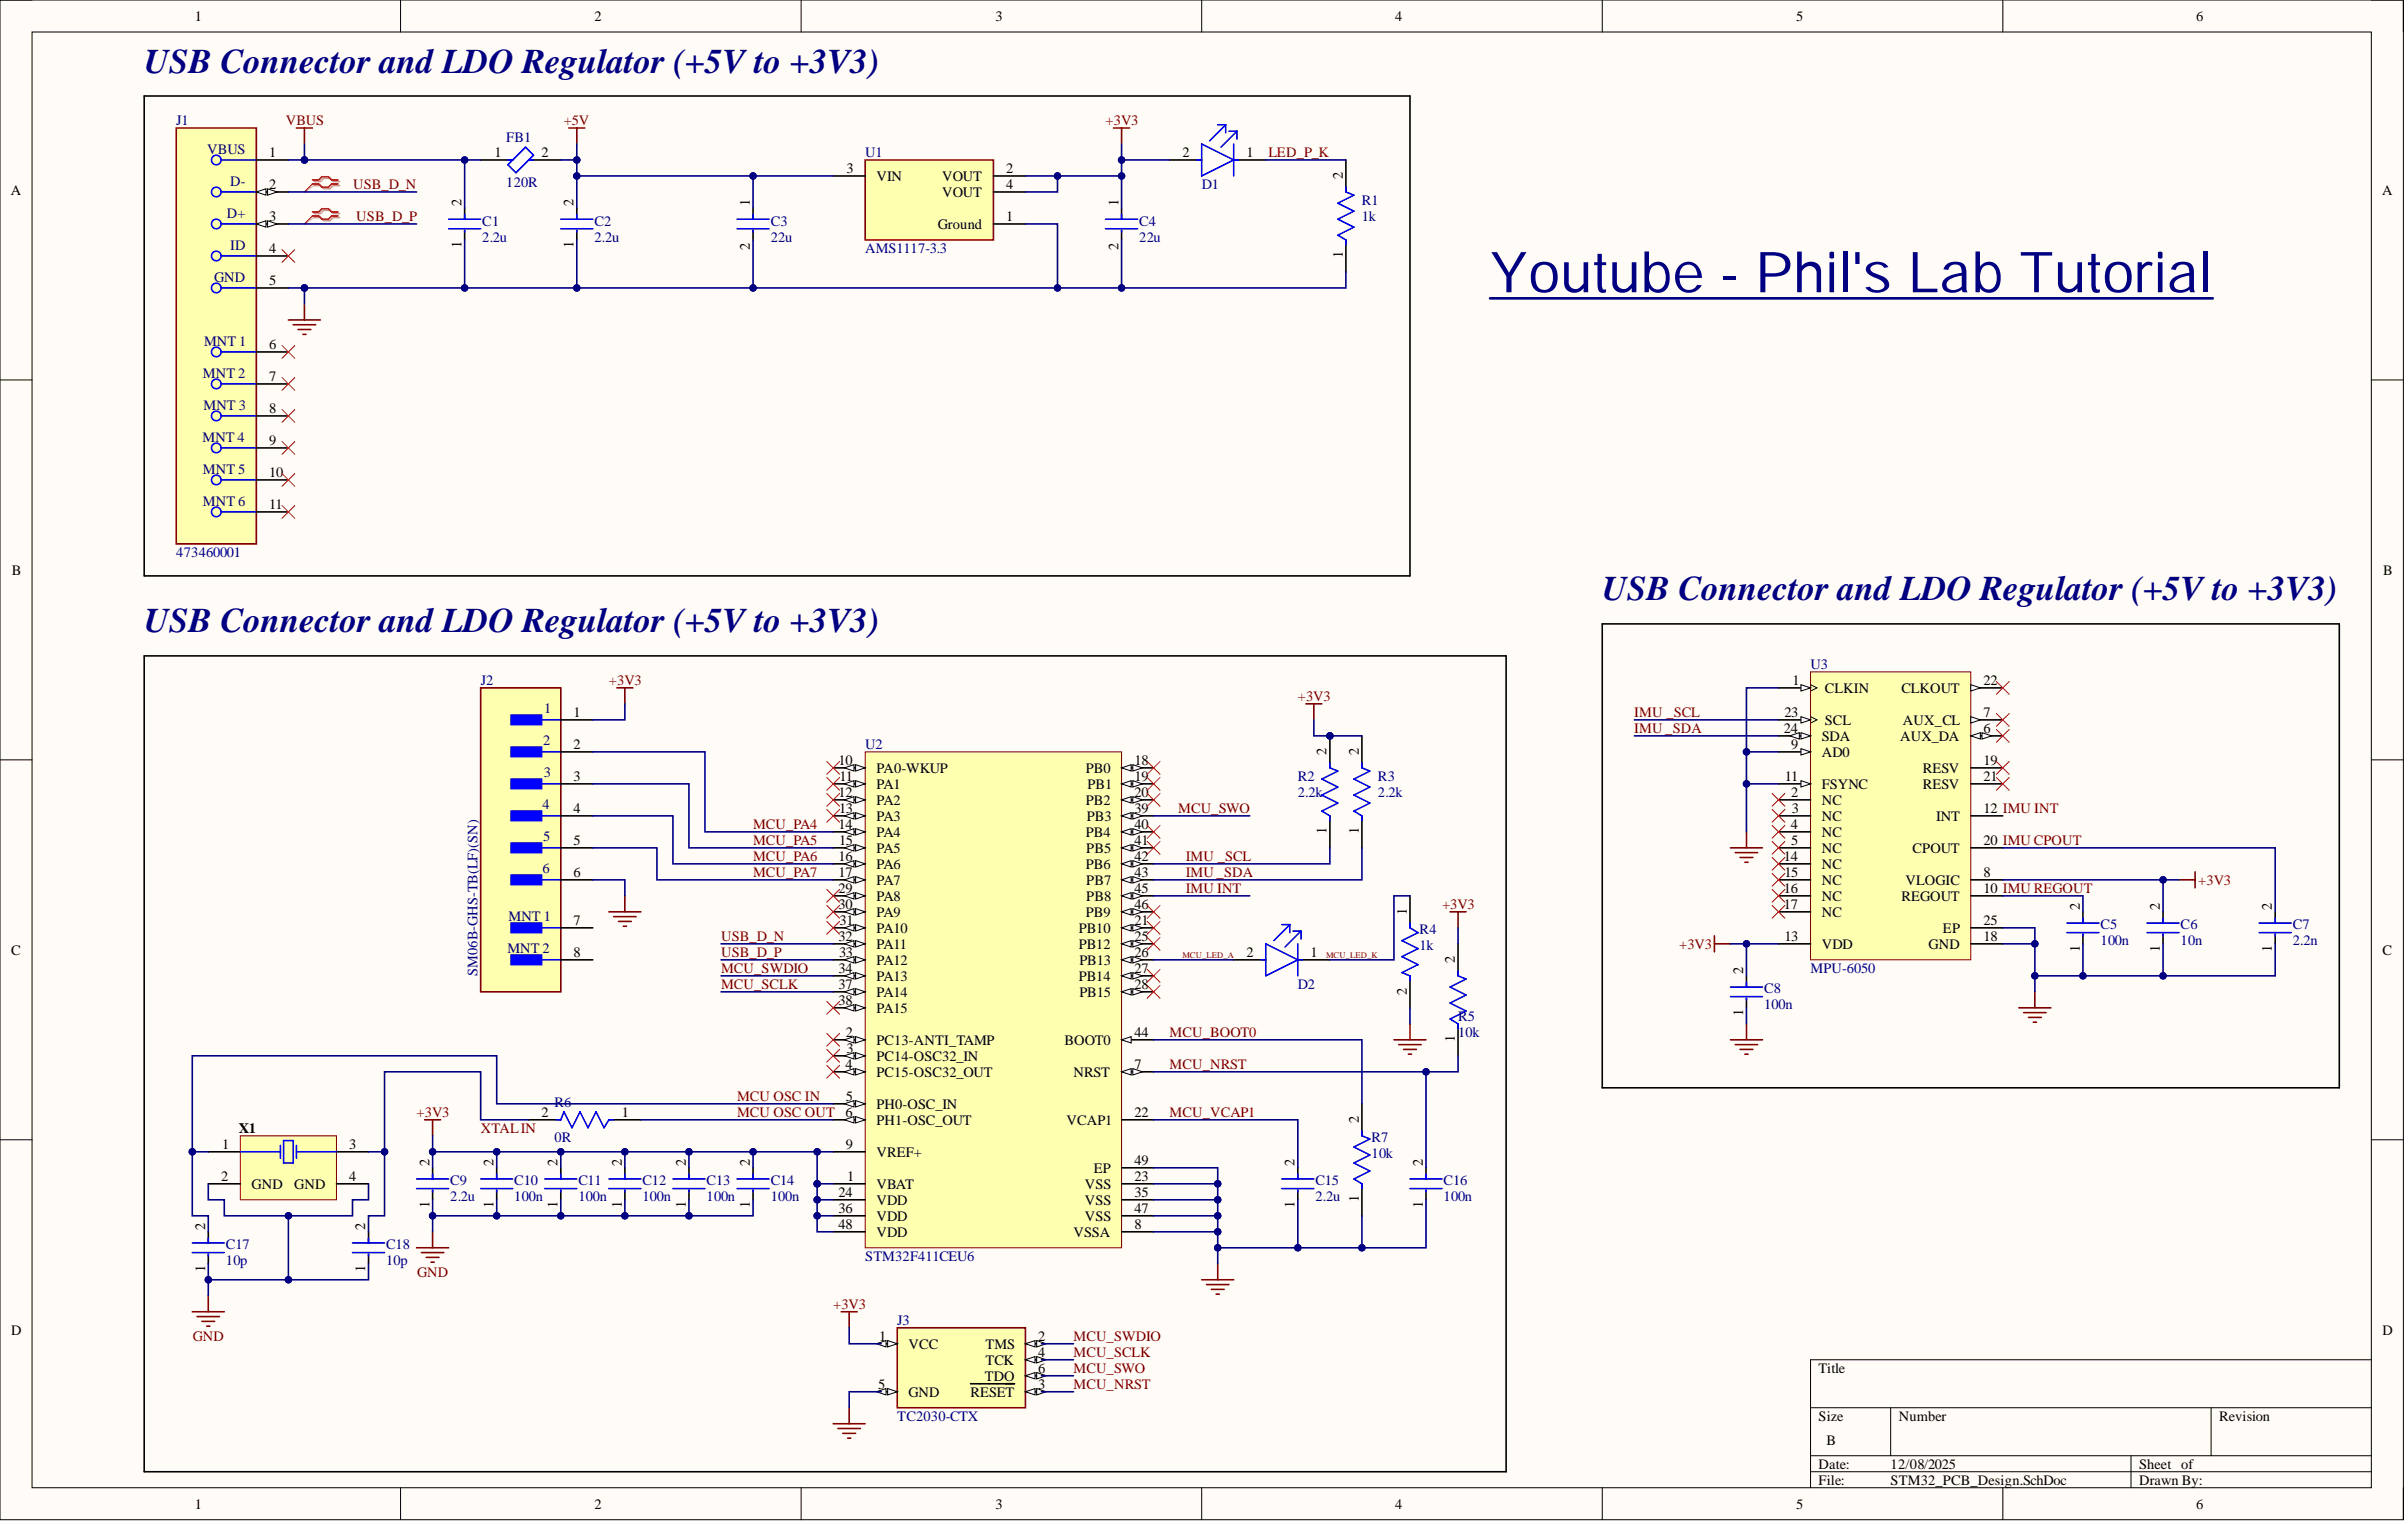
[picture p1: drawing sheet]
<svg xmlns="http://www.w3.org/2000/svg" width="381mm" height="241mm" viewBox="0 0 381 241" stroke-linecap="round" stroke-linejoin="round" font-family="sans-serif">
<defs><g id="words">
<text font-size="8.9" fill="#000080" x="235.8" y="46.2">Youtube - Phil's Lab Tutorial</text>
<g font-size="5.5" fill="#000080">
<text x="22.8" y="11.5">USB Connector and LDO Regulator (+5V to +3V3)</text>
<text x="253.5" y="95">USB Connector and LDO Regulator (+5V to +3V3)</text>
<text x="22.8" y="100.1">USB Connector and LDO Regulator (+5V to +3V3)</text>
</g>
<g font-size="2.3">
<text x="30.8" y="3.3">1</text>
<text x="94.1" y="3.3">2</text>
<text x="157.5" y="3.3">3</text>
<text x="220.7" y="3.3">4</text>
<text x="284.2" y="3.3">5</text>
<text x="347.5" y="3.3">6</text>
<text x="42.6" y="24.8">1</text>
<text x="42.6" y="29.9">2</text>
<text x="78.3" y="24.8">1</text>
<text x="85.7" y="24.8">2</text>
<text x="133.9" y="27.3">3</text>
<text x="138.7" y="28.6">VIN</text>
<text x="149.1" y="28.6">VOUT</text>
<text x="159.2" y="27.3">2</text>
<text x="159.2" y="29.9">4</text>
<text x="187.1" y="24.8">2</text>
<text x="197.2" y="24.8">1</text>
<text x="212.4" y="28.4" transform="rotate(-90 212.4 28.4)">2</text>
<text x="1.7" y="30.8">A</text>
<text x="42.6" y="34.9">3</text>
<text x="73" y="32.7" transform="rotate(-90 73 32.7)">2</text>
<text x="90.8" y="32.7" transform="rotate(-90 90.8 32.7)">2</text>
<text x="118.6" y="32.7" transform="rotate(-90 118.6 32.7)">1</text>
<text x="149.1" y="31.1">VOUT</text>
<text x="159.2" y="34.9">1</text>
<text x="177" y="32.7" transform="rotate(-90 177 32.7)">1</text>
<text x="376.9" y="30.8">A</text>
<text x="42.6" y="40">4</text>
<text x="73" y="39.3" transform="rotate(-90 73 39.3)">1</text>
<text x="90.8" y="39.3" transform="rotate(-90 90.8 39.3)">1</text>
<text x="118.6" y="39.5" transform="rotate(-90 118.6 39.5)">2</text>
<text x="148.4" y="36.2">Ground</text>
<text x="177" y="39.5" transform="rotate(-90 177 39.5)">2</text>
<text x="212.4" y="40.8" transform="rotate(-90 212.4 40.8)">1</text>
<text x="42.6" y="45.1">5</text>
<text x="42.6" y="55.2">6</text>
<text x="42.6" y="60.2">7</text>
<text x="42.6" y="65.3">8</text>
<text x="42.6" y="70.4">9</text>
<text x="42.6" y="75.4">10</text>
<text x="42.6" y="80.5">11</text>
<text x="1.9" y="91">B</text>
<text x="377.1" y="91">B</text>
<text x="90.8" y="113.4">1</text>
<text x="282.3" y="113.4">23</text>
<text x="283.6" y="108.3">1</text>
<text x="288.8" y="109.6">CLKIN</text>
<text x="300.8" y="109.6">CLKOUT</text>
<text x="313.8" y="113.4">7</text>
<text x="313.8" y="108.3">22</text>
<text x="90.8" y="118.5">2</text>
<text x="209.9" y="119.5" transform="rotate(-90 209.9 119.5)">2</text>
<text x="215" y="119.5" transform="rotate(-90 215 119.5)">2</text>
<text x="282.2" y="115.9">24</text>
<text x="283.4" y="118.5">9</text>
<text x="288.2" y="119.7">AD0</text>
<text x="288.2" y="117.2">SDA</text>
<text x="288.8" y="114.7">SCL</text>
<text x="300.7" y="117.2">AUX_DA</text>
<text x="301.1" y="114.7">AUX_CL</text>
<text x="313.8" y="115.9">6</text>
<text x="90.8" y="123.5">3</text>
<text x="132.7" y="121">10</text>
<text x="132.8" y="123.5">11</text>
<text x="138.7" y="122.3">PA0-WKUP</text>
<text x="138.7" y="124.8">PA1</text>
<text x="171.8" y="122.3">PB0</text>
<text x="172.1" y="124.8">PB1</text>
<text x="179.5" y="121">18</text>
<text x="179.5" y="123.5">19</text>
<text x="282.4" y="123.5">11</text>
<text x="288.2" y="124.8">FSYNC</text>
<text x="304.2" y="122.3">RESV</text>
<text x="304.2" y="124.8">RESV</text>
<text x="313.8" y="121">19</text>
<text x="313.8" y="123.5">21</text>
<text x="90.8" y="128.6">4</text>
<text x="132.7" y="126.1">12</text>
<text x="132.7" y="131.1">14</text>
<text x="132.8" y="128.6">13</text>
<text x="138.7" y="127.3">PA2</text>
<text x="138.7" y="129.9">PA3</text>
<text x="171.8" y="127.3">PB2</text>
<text x="172" y="129.9">PB3</text>
<text x="179.5" y="126.1">20</text>
<text x="179.5" y="128.6">39</text>
<text x="179.5" y="131.1">40</text>
<text x="209.9" y="132" transform="rotate(-90 209.9 132)">1</text>
<text x="215" y="132" transform="rotate(-90 215 132)">1</text>
<text x="283.3" y="131.1">4</text>
<text x="283.4" y="126.1">2</text>
<text x="283.5" y="128.6">3</text>
<text x="288.2" y="127.3">NC</text>
<text x="288.2" y="129.9">NC</text>
<text x="306.3" y="129.9">INT</text>
<text x="313.8" y="128.6">12 IMU INT</text>
<text x="90.8" y="133.6">5</text>
<text x="132.7" y="136.2">16</text>
<text x="132.8" y="133.6">15</text>
<text x="138.7" y="132.4">PA4</text>
<text x="138.7" y="134.9">PA5</text>
<text x="138.7" y="137.4">PA6</text>
<text x="171.8" y="132.4">PB4</text>
<text x="171.8" y="137.4">PB6</text>
<text x="171.9" y="134.9">PB5</text>
<text x="179.5" y="133.6">41</text>
<text x="179.5" y="136.2">42</text>
<text x="282.2" y="136.2">14</text>
<text x="283.4" y="133.6">5</text>
<text x="288.2" y="132.4">NC</text>
<text x="288.2" y="134.9">NC</text>
<text x="288.2" y="137.4">NC</text>
<text x="302.6" y="134.9">CPOUT</text>
<text x="313.8" y="133.6">20 IMU CPOUT</text>
<text x="90.8" y="138.7">6</text>
<text x="132.7" y="138.7">17</text>
<text x="132.7" y="141.2">29</text>
<text x="132.7" y="143.8">30</text>
<text x="138.7" y="140">PA7</text>
<text x="138.7" y="142.5">PA8</text>
<text x="171.9" y="140">PB7</text>
<text x="171.9" y="142.5">PB8</text>
<text x="179.5" y="138.7">43</text>
<text x="179.5" y="141.2">45</text>
<text x="179.5" y="143.8">46</text>
<text x="282.2" y="141.2">16</text>
<text x="282.2" y="143.8">17</text>
<text x="282.3" y="138.7">15</text>
<text x="288.2" y="140">NC</text>
<text x="288.2" y="142.5">NC</text>
<text x="300.8" y="142.5">REGOUT</text>
<text x="301.5" y="140">VLOGIC</text>
<text x="313.8" y="138.7">8</text>
<text x="313.8" y="141.2">10 IMU REGOUT</text>
<text x="90.8" y="146.3">7</text>
<text x="132.7" y="148.8">32</text>
<text x="132.8" y="146.3">31</text>
<text x="138.7" y="145">PA9</text>
<text x="138.7" y="147.6">PA10</text>
<text x="170.7" y="147.6">PB10</text>
<text x="171.8" y="145">PB9</text>
<text x="179.5" y="146.3">21</text>
<text x="179.5" y="148.8">25</text>
<text x="222.6" y="144.8" transform="rotate(-90 222.6 144.8)">1</text>
<text x="282.3" y="148.8">13</text>
<text x="288.2" y="145">NC</text>
<text x="307.4" y="147.6">EP</text>
<text x="313.8" y="148.8">18</text>
<text x="313.8" y="146.3">25</text>
<text x="329.1" y="144" transform="rotate(-90 329.1 144)">2</text>
<text x="341.7" y="144" transform="rotate(-90 341.7 144)">2</text>
<text x="359.5" y="144" transform="rotate(-90 359.5 144)">2</text>
<text x="1.8" y="151">C</text>
<text x="90.8" y="151.4">8</text>
<text x="132.7" y="153.9">34</text>
<text x="132.8" y="151.4">33</text>
<text x="138.7" y="150.1">PA11</text>
<text x="138.7" y="152.6">PA12</text>
<text x="138.7" y="155.2">PA13</text>
<text x="170.7" y="150.1">PB12</text>
<text x="170.7" y="155.2">PB14</text>
<text x="170.8" y="152.6">PB13</text>
<text x="179.5" y="151.4">26</text>
<text x="179.5" y="153.9">27</text>
<text x="197.2" y="151.4">2</text>
<text x="207.4" y="151.4">1</text>
<text x="230.2" y="152.4" transform="rotate(-90 230.2 152.4)">2</text>
<text x="275.8" y="154.2" transform="rotate(-90 275.8 154.2)">2</text>
<text x="288.2" y="150.1">VDD</text>
<text x="305.1" y="150.1">GND</text>
<text x="329.1" y="150.7" transform="rotate(-90 329.1 150.7)">1</text>
<text x="341.7" y="150.7" transform="rotate(-90 341.7 150.7)">1</text>
<text x="359.5" y="150.7" transform="rotate(-90 359.5 150.7)">1</text>
<text x="377" y="151">C</text>
<text x="132.7" y="156.4">37</text>
<text x="132.7" y="159">38</text>
<text x="138.7" y="157.7">PA14</text>
<text x="138.7" y="160.2">PA15</text>
<text x="170.8" y="157.7">PB15</text>
<text x="179.5" y="156.4">28</text>
<text x="222.6" y="157.4" transform="rotate(-90 222.6 157.4)">2</text>
<text x="275.8" y="160.8" transform="rotate(-90 275.8 160.8)">1</text>
<text x="133.9" y="164">2</text>
<text x="133.9" y="166.6">3</text>
<text x="138.7" y="165.3">PC13-ANTI_TAMP</text>
<text x="138.7" y="167.8">PC14-OSC32_IN</text>
<text x="168.4" y="165.3">BOOT0</text>
<text x="179.5" y="164">44</text>
<text x="230.2" y="164.9" transform="rotate(-90 230.2 164.9)">1</text>
<text x="133.8" y="169.1">4</text>
<text x="138.7" y="170.4">PC15-OSC32_OUT</text>
<text x="169.9" y="170.4">NRST</text>
<text x="179.5" y="169.1">7</text>
<text x="37.8" y="179.2">X1</text>
<text x="85.7" y="176.7">2</text>
<text x="98.4" y="176.7">1</text>
<text x="133.8" y="176.7">6</text>
<text x="133.9" y="174.1">5</text>
<text x="138.7" y="175.4">PH0-OSC_IN</text>
<text x="138.7" y="177.9">PH1-OSC_OUT</text>
<text x="168.8" y="177.9">VCAP1</text>
<text x="179.5" y="176.7">22</text>
<text x="215" y="177.7" transform="rotate(-90 215 177.7)">2</text>
<text x="35.2" y="181.7">1</text>
<text x="55.3" y="181.7">3</text>
<text x="67.9" y="184.5" transform="rotate(-90 67.9 184.5)">2</text>
<text x="78.1" y="184.5" transform="rotate(-90 78.1 184.5)">2</text>
<text x="88.2" y="184.5" transform="rotate(-90 88.2 184.5)">2</text>
<text x="98.4" y="184.5" transform="rotate(-90 98.4 184.5)">2</text>
<text x="108.5" y="184.5" transform="rotate(-90 108.5 184.5)">2</text>
<text x="118.6" y="184.5" transform="rotate(-90 118.6 184.5)">2</text>
<text x="133.9" y="181.7">9</text>
<text x="138.7" y="183">VREF+</text>
<text x="173.1" y="185.5">EP</text>
<text x="179.5" y="184.3">49</text>
<text x="204.8" y="184.5" transform="rotate(-90 204.8 184.5)">2</text>
<text x="225.1" y="184.5" transform="rotate(-90 225.1 184.5)">2</text>
<text x="35" y="186.8">2</text>
<text x="39.8" y="188.1">GND</text>
<text x="46.6" y="188.1">GND</text>
<text x="55.3" y="186.8">4</text>
<text x="67.9" y="191.2" transform="rotate(-90 67.9 191.2)">1</text>
<text x="78.1" y="191.2" transform="rotate(-90 78.1 191.2)">1</text>
<text x="88.2" y="191.2" transform="rotate(-90 88.2 191.2)">1</text>
<text x="98.4" y="191.2" transform="rotate(-90 98.4 191.2)">1</text>
<text x="108.5" y="191.2" transform="rotate(-90 108.5 191.2)">1</text>
<text x="118.6" y="191.2" transform="rotate(-90 118.6 191.2)">1</text>
<text x="132.7" y="189.3">24</text>
<text x="132.7" y="191.9">36</text>
<text x="134" y="186.8">1</text>
<text x="138.7" y="188.1">VBAT</text>
<text x="138.7" y="190.6">VDD</text>
<text x="171.6" y="188.1">VSS</text>
<text x="171.6" y="190.6">VSS</text>
<text x="179.5" y="186.8">23</text>
<text x="179.5" y="189.3">35</text>
<text x="179.5" y="191.9">47</text>
<text x="204.8" y="191.2" transform="rotate(-90 204.8 191.2)">1</text>
<text x="215" y="190.2" transform="rotate(-90 215 190.2)">1</text>
<text x="225.1" y="191.2" transform="rotate(-90 225.1 191.2)">1</text>
<text x="32.4" y="194.7" transform="rotate(-90 32.4 194.7)">2</text>
<text x="57.8" y="194.7" transform="rotate(-90 57.8 194.7)">2</text>
<text x="132.7" y="194.4">48</text>
<text x="138.7" y="193.1">VDD</text>
<text x="138.7" y="195.7">VDD</text>
<text x="169.9" y="195.7">VSSA</text>
<text x="171.6" y="193.1">VSS</text>
<text x="179.5" y="194.4">8</text>
<text x="32.4" y="201.3" transform="rotate(-90 32.4 201.3)">1</text>
<text x="57.8" y="201.3" transform="rotate(-90 57.8 201.3)">1</text>
<text x="1.8" y="211.2">D</text>
<text x="139.1" y="212.1">1</text>
<text x="143.7" y="213.4">VCC</text>
<text x="155.9" y="213.4">TMS</text>
<text x="155.9" y="215.9">TCK</text>
<text x="164.3" y="212.1">2</text>
<text x="164.3" y="214.6">4</text>
<text x="377" y="211.2">D</text>
<text x="138.9" y="219.7">5</text>
<text x="143.7" y="221">GND</text>
<text x="153.5" y="221">RESET</text>
<text x="155.8" y="218.4">TDO</text>
<text x="164.3" y="217.2">6</text>
<text x="164.3" y="219.7">3</text>
<text x="287.7" y="217.2">Title</text>
<text x="287.7" y="224.8">Size</text>
<text x="300.4" y="224.8">Number</text>
<text x="351.1" y="224.8">Revision</text>
<text x="287.7" y="232.4">Date:</text>
<text x="289" y="228.6">B</text>
<text x="299.1" y="232.4">12/08/2025</text>
<text x="338.4" y="232.4">Sheet of</text>
<text x="30.8" y="238.7">1</text>
<text x="94.1" y="238.7">2</text>
<text x="157.5" y="238.7">3</text>
<text x="220.7" y="238.7">4</text>
<text x="284.2" y="238.7">5</text>
<text x="287.7" y="234.9">File:</text>
<text x="299.1" y="234.9">STM32_PCB_Design.SchDoc</text>
<text x="338.4" y="234.9">Drawn By:</text>
<text x="347.5" y="238.7">6</text>
</g>
<g font-size="2.3" fill="#000080">
<text x="27.9" y="19.7">J1</text>
<text x="80.1" y="22.5">FB1</text>
<text x="32.8" y="24.3">VBUS</text>
<text x="36.4" y="29.4">D-</text>
<text x="80.1" y="29.6">120R</text>
<text x="136.9" y="24.8">U1</text>
<text x="190.1" y="29.9">D1</text>
<text x="35.9" y="34.4">D+</text>
<text x="76.3" y="35.7">C1</text>
<text x="94.1" y="35.7">C2</text>
<text x="121.9" y="35.7">C3</text>
<text x="180.2" y="35.7">C4</text>
<text x="215.5" y="32.4">R1</text>
<text x="215.5" y="34.9">1k</text>
<text x="36.4" y="39.5">ID</text>
<text x="76.3" y="38.2">2.2u</text>
<text x="94.1" y="38.2">2.2u</text>
<text x="121.9" y="38.2">22u</text>
<text x="136.9" y="40">AMS1117-3.3</text>
<text x="180.2" y="38.2">22u</text>
<text x="33.9" y="44.6">GND</text>
<text x="32.1" y="59.7">MNT 2</text>
<text x="32.3" y="54.7">MNT 1</text>
<text x="32.2" y="64.8">MNT 3</text>
<text x="32" y="69.9">MNT 4</text>
<text x="32.1" y="74.9">MNT 5</text>
<text x="32.1" y="80">MNT 6</text>
<text x="27.9" y="88.1">473460001</text>
<text x="286.5" y="105.8">U3</text>
<text x="76.1" y="108.3">J2</text>
<text x="86.1" y="112.9">1</text>
<text x="85.9" y="118">2</text>
<text x="136.9" y="118.5">U2</text>
<text x="86" y="123">3</text>
<text x="205.3" y="123.5">R2</text>
<text x="218" y="123.5">R3</text>
<text x="85.9" y="128.1">4</text>
<text x="205.3" y="126.1">2.2k</text>
<text x="218" y="126.1">2.2k</text>
<text x="85.9" y="133.1">5</text>
<text x="85.9" y="138.2">6</text>
<text x="80.4" y="145.8">MNT 1</text>
<text x="224.6" y="147.8">R4</text>
<text x="332.4" y="147.1">C5</text>
<text x="332.4" y="149.6">100n</text>
<text x="345" y="147.1">C6</text>
<text x="345" y="149.6">10n</text>
<text x="362.8" y="147.1">C7</text>
<text x="362.8" y="149.6">2.2n</text>
<text x="75.5" y="154.4" transform="rotate(-90 75.5 154.4)">SM06B-GHS-TB(LF)(SN)</text>
<text x="80.3" y="150.9">MNT 2</text>
<text x="224.6" y="150.4">1k</text>
<text x="286.5" y="153.9">MPU-6050</text>
<text x="205.3" y="156.4">D2</text>
<text x="230.7" y="161.5">R5</text>
<text x="279.1" y="157.2">C8</text>
<text x="279.1" y="159.7">100n</text>
<text x="230.7" y="164">10k</text>
<text x="87.7" y="175.2">R6</text>
<text x="87.7" y="180.7">0R</text>
<text x="217" y="180.7">R7</text>
<text x="217" y="183.3">10k</text>
<text x="71.2" y="187.6">C9</text>
<text x="71.2" y="190.1">2.2u</text>
<text x="81.4" y="187.6">C10</text>
<text x="81.4" y="190.1">100n</text>
<text x="91.5" y="187.6">C11</text>
<text x="91.5" y="190.1">100n</text>
<text x="101.7" y="187.6">C12</text>
<text x="101.7" y="190.1">100n</text>
<text x="111.8" y="187.6">C13</text>
<text x="111.8" y="190.1">100n</text>
<text x="121.9" y="187.6">C14</text>
<text x="121.9" y="190.1">100n</text>
<text x="208.1" y="187.6">C15</text>
<text x="208.1" y="190.1">2.2u</text>
<text x="228.4" y="187.6">C16</text>
<text x="228.4" y="190.1">100n</text>
<text x="35.7" y="197.7">C17</text>
<text x="61.1" y="197.7">C18</text>
<text x="35.7" y="200.2">10p</text>
<text x="61.1" y="200.2">10p</text>
<text x="136.9" y="199.5">STM32F411CEU6</text>
<text x="142" y="209.6">J3</text>
<text x="142" y="224.8">TC2030-CTX</text>
</g>
<g font-size="2.3" fill="#800000">
<text x="45.2" y="19.7">VBUS</text>
<text x="89.2" y="19.7">+5V</text>
<text x="174.9" y="19.7">+3V3</text>
<text x="55.9" y="29.9">USB_D_N</text>
<text x="200.7" y="24.8">LED_P_K</text>
<text x="56.4" y="34.9">USB_D_P</text>
<text x="96.3" y="108.3">+3V3</text>
<text x="205.3" y="110.9">+3V3</text>
<text x="258.6" y="113.4">IMU _SCL</text>
<text x="258.6" y="115.9">IMU _SDA</text>
<text x="119.2" y="131.1">MCU_PA4</text>
<text x="186.4" y="128.6">MCU_SWO</text>
<text x="119.2" y="133.6">MCU_PA5</text>
<text x="119.2" y="136.2">MCU_PA6</text>
<text x="187.6" y="136.2">IMU _SCL</text>
<text x="119.2" y="138.7">MCU_PA7</text>
<text x="187.6" y="138.7">IMU _SDA</text>
<text x="187.6" y="141.2">IMU INT</text>
<text x="228.2" y="143.8">+3V3</text>
<text x="347.8" y="140">+3V3</text>
<text x="114.1" y="148.8">USB_D_N</text>
<text x="114.1" y="153.9">MCU_SWDIO</text>
<text x="114.1" y="151.4">USB_D_P</text>
<text x="265.7" y="150.1">+3V3</text>
<text x="114.1" y="156.4">MCU_SCLK</text>
<text x="185.1" y="164">MCU_BOOT0</text>
<text x="185.1" y="169.1">MCU_NRST</text>
<text x="65.9" y="176.7">+3V3</text>
<text x="76.1" y="179.2">XTALIN</text>
<text x="116.6" y="174.1">MCU OSC IN</text>
<text x="116.6" y="176.7">MCU OSC OUT</text>
<text x="185.1" y="176.7">MCU_VCAP1</text>
<text x="66" y="202">GND</text>
<text x="131.8" y="207.1">+3V3</text>
<text x="30.5" y="212.1">GND</text>
<text x="169.9" y="214.6">MCU_SCLK</text>
<text x="169.9" y="212.1">MCU_SWDIO</text>
<text x="169.9" y="219.7">MCU_NRST</text>
<text x="169.9" y="217.2">MCU_SWO</text>
</g>
<g font-size="1.3" fill="#800000">
<text x="187.1" y="151.5">MCU_LED_A</text>
<text x="209.8" y="151.5">MCU_LED_K</text>
</g>
</g></defs>
<path d="M0 0h380.3v240.5h-380.3z" fill-rule="evenodd" fill="#fffcf8"/>
<path d="M0 0h380.3v240.5h-380.3z" fill="none" stroke="#000" stroke-width=".16"/>
<path d="M5.1 5.1h370.1v230.3h-370.1z" fill-rule="evenodd" fill="#fffcf8"/>
<g fill="none" stroke="#000" stroke-width=".16">
<path d="M0 0h5.1M5.1 5.1h370.1v230.3h-370.1zM63.4 0v5.1M126.8 0v5.1M190.1 0v5.1M253.5 0v5.1M316.9 0v5.1M375.2 0h5.1v5.1M0 60.1h5.1M375.2 60.1h5.1M0 120.2h5.1M375.2 120.2h5.1"/>
<path d="M0 180.3h5.1M375.2 180.3h5.1M375.2 215.2h-88.7v20.2M63.4 235.4v5.1M126.8 235.4v5.1M190.1 235.4v5.1M253.5 235.4v5.1M286.5 222.7h88.7M286.5 230.3h88.7M286.5 232.9h88.7M299.1 222.7v7.6M316.9 235.4v5.1"/>
<path d="M337.2 230.3v5.1M349.8 222.7v7.6M380.3 235.4v5.1"/>
</g>
<path d="M136.9 119h40.6v78.4h-40.6z" fill-rule="evenodd" fill="#ffffb0"/>
<path d="M136.9 119h40.6v78.4h-40.6z" fill="none" stroke="#800000" stroke-width=".16"/>
<path d="M131.8 164.5h5.1M131.8 187.3h5.1" fill="none" stroke="#000" stroke-width=".25"/>
<path d="M135.4 164l1.5 .5-1.5 .5z" fill="#f8fcff"/>
<path d="M135.4 164l1.5 .5-1.5 .5z" fill="none" stroke="#000" stroke-width=".16"/>
<path d="M133.6 164.5l1.5-.5v1z" fill="#f8fcff"/>
<path d="M133.6 164.5l1.5-.5v1z" fill="none" stroke="#000" stroke-width=".16"/>
<path d="M131.8 167.1h5.1" fill="none" stroke="#000" stroke-width=".25"/>
<path d="M135.4 166.6l1.5 .5-1.5 .5z" fill="#f8fcff"/>
<path d="M135.4 166.6l1.5 .5-1.5 .5z" fill="none" stroke="#000" stroke-width=".16"/>
<path d="M133.6 167.1l1.5-.5v1z" fill="#f8fcff"/>
<path d="M133.6 167.1l1.5-.5v1z" fill="none" stroke="#000" stroke-width=".16"/>
<path d="M131.8 169.6h5.1" fill="none" stroke="#000" stroke-width=".25"/>
<path d="M135.4 169.1l1.5 .5-1.5 .5z" fill="#f8fcff"/>
<path d="M135.4 169.1l1.5 .5-1.5 .5z" fill="none" stroke="#000" stroke-width=".16"/>
<path d="M133.6 169.6l1.5-.5v1z" fill="#f8fcff"/>
<path d="M133.6 169.6l1.5-.5v1z" fill="none" stroke="#000" stroke-width=".16"/>
<path d="M131.8 174.7h5.1" fill="none" stroke="#000" stroke-width=".25"/>
<path d="M135.4 174.1l1.5 .6-1.5 .5z" fill="#f8fcff"/>
<path d="M135.4 174.1l1.5 .6-1.5 .5z" fill="none" stroke="#000" stroke-width=".16"/>
<path d="M133.6 174.7l1.5-.6v1.1z" fill="#f8fcff"/>
<path d="M133.6 174.7l1.5-.6v1.1z" fill="none" stroke="#000" stroke-width=".16"/>
<path d="M131.8 177.2h5.1" fill="none" stroke="#000" stroke-width=".25"/>
<path d="M135.4 176.7l1.5 .5-1.5 .5z" fill="#f8fcff"/>
<path d="M135.4 176.7l1.5 .5-1.5 .5z" fill="none" stroke="#000" stroke-width=".16"/>
<path d="M133.6 177.2l1.5-.5v1z" fill="#f8fcff"/>
<path d="M133.6 177.2l1.5-.5v1z" fill="none" stroke="#000" stroke-width=".16"/>
<path d="M177.5 169.6h5" fill="none" stroke="#000" stroke-width=".25"/>
<path d="M177.5 169.6l1.5-.5v1z" fill="#f8fcff"/>
<path d="M177.5 169.6l1.5-.5v1z" fill="none" stroke="#000" stroke-width=".16"/>
<path d="M179.2 169.1l1.6 .5-1.6 .5z" fill="#f8fcff"/>
<path d="M179.2 169.1l1.6 .5-1.6 .5z" fill="none" stroke="#000" stroke-width=".16"/>
<path d="M131.8 121.5h5.1M131.8 182.2h5.1M177.5 194.9h5" fill="none" stroke="#000" stroke-width=".25"/>
<path d="M135.4 121l1.5 .5-1.5 .5z" fill="#f8fcff"/>
<path d="M135.4 121l1.5 .5-1.5 .5z" fill="none" stroke="#000" stroke-width=".16"/>
<path d="M133.6 121.5l1.5-.5v1z" fill="#f8fcff"/>
<path d="M133.6 121.5l1.5-.5v1z" fill="none" stroke="#000" stroke-width=".16"/>
<path d="M131.8 124h5.1" fill="none" stroke="#000" stroke-width=".25"/>
<path d="M135.4 123.5l1.5 .5-1.5 .5z" fill="#f8fcff"/>
<path d="M135.4 123.5l1.5 .5-1.5 .5z" fill="none" stroke="#000" stroke-width=".16"/>
<path d="M133.6 124l1.5-.5v1z" fill="#f8fcff"/>
<path d="M133.6 124l1.5-.5v1z" fill="none" stroke="#000" stroke-width=".16"/>
<path d="M131.8 126.6h5.1" fill="none" stroke="#000" stroke-width=".25"/>
<path d="M135.4 126.1l1.5 .5-1.5 .5z" fill="#f8fcff"/>
<path d="M135.4 126.1l1.5 .5-1.5 .5z" fill="none" stroke="#000" stroke-width=".16"/>
<path d="M133.6 126.6l1.5-.5v1z" fill="#f8fcff"/>
<path d="M133.6 126.6l1.5-.5v1z" fill="none" stroke="#000" stroke-width=".16"/>
<path d="M131.8 129.1h5.1" fill="none" stroke="#000" stroke-width=".25"/>
<path d="M135.4 128.6l1.5 .5-1.5 .5z" fill="#f8fcff"/>
<path d="M135.4 128.6l1.5 .5-1.5 .5z" fill="none" stroke="#000" stroke-width=".16"/>
<path d="M133.6 129.1l1.5-.5v1z" fill="#f8fcff"/>
<path d="M133.6 129.1l1.5-.5v1z" fill="none" stroke="#000" stroke-width=".16"/>
<path d="M131.8 131.6h5.1" fill="none" stroke="#000" stroke-width=".25"/>
<path d="M135.4 131.1l1.5 .5-1.5 .5z" fill="#f8fcff"/>
<path d="M135.4 131.1l1.5 .5-1.5 .5z" fill="none" stroke="#000" stroke-width=".16"/>
<path d="M133.6 131.6l1.5-.5v1z" fill="#f8fcff"/>
<path d="M133.6 131.6l1.5-.5v1z" fill="none" stroke="#000" stroke-width=".16"/>
<path d="M131.8 134.2h5.1" fill="none" stroke="#000" stroke-width=".25"/>
<path d="M135.4 133.6l1.5 .6-1.5 .5z" fill="#f8fcff"/>
<path d="M135.4 133.6l1.5 .6-1.5 .5z" fill="none" stroke="#000" stroke-width=".16"/>
<path d="M133.6 134.2l1.5-.6v1.1z" fill="#f8fcff"/>
<path d="M133.6 134.2l1.5-.6v1.1z" fill="none" stroke="#000" stroke-width=".16"/>
<path d="M131.8 136.7h5.1" fill="none" stroke="#000" stroke-width=".25"/>
<path d="M135.4 136.2l1.5 .5-1.5 .5z" fill="#f8fcff"/>
<path d="M135.4 136.2l1.5 .5-1.5 .5z" fill="none" stroke="#000" stroke-width=".16"/>
<path d="M133.6 136.7l1.5-.5v1z" fill="#f8fcff"/>
<path d="M133.6 136.7l1.5-.5v1z" fill="none" stroke="#000" stroke-width=".16"/>
<path d="M131.8 139.2h5.1" fill="none" stroke="#000" stroke-width=".25"/>
<path d="M135.4 138.7l1.5 .5-1.5 .5z" fill="#f8fcff"/>
<path d="M135.4 138.7l1.5 .5-1.5 .5z" fill="none" stroke="#000" stroke-width=".16"/>
<path d="M133.6 139.2l1.5-.5v1z" fill="#f8fcff"/>
<path d="M133.6 139.2l1.5-.5v1z" fill="none" stroke="#000" stroke-width=".16"/>
<path d="M177.5 121.5h5" fill="none" stroke="#000" stroke-width=".25"/>
<path d="M177.5 121.5l1.5-.5v1z" fill="#f8fcff"/>
<path d="M177.5 121.5l1.5-.5v1z" fill="none" stroke="#000" stroke-width=".16"/>
<path d="M179.2 121l1.6 .5-1.6 .5z" fill="#f8fcff"/>
<path d="M179.2 121l1.6 .5-1.6 .5z" fill="none" stroke="#000" stroke-width=".16"/>
<path d="M177.5 124h5" fill="none" stroke="#000" stroke-width=".25"/>
<path d="M177.5 124l1.5-.5v1z" fill="#f8fcff"/>
<path d="M177.5 124l1.5-.5v1z" fill="none" stroke="#000" stroke-width=".16"/>
<path d="M179.2 123.5l1.6 .5-1.6 .5z" fill="#f8fcff"/>
<path d="M179.2 123.5l1.6 .5-1.6 .5z" fill="none" stroke="#000" stroke-width=".16"/>
<path d="M177.5 126.6h5" fill="none" stroke="#000" stroke-width=".25"/>
<path d="M177.5 126.6l1.5-.5v1z" fill="#f8fcff"/>
<path d="M177.5 126.6l1.5-.5v1z" fill="none" stroke="#000" stroke-width=".16"/>
<path d="M179.2 126.1l1.6 .5-1.6 .5z" fill="#f8fcff"/>
<path d="M179.2 126.1l1.6 .5-1.6 .5z" fill="none" stroke="#000" stroke-width=".16"/>
<path d="M177.5 146.8h5" fill="none" stroke="#000" stroke-width=".25"/>
<path d="M177.5 146.8l1.5-.5v1z" fill="#f8fcff"/>
<path d="M177.5 146.8l1.5-.5v1z" fill="none" stroke="#000" stroke-width=".16"/>
<path d="M179.2 146.3l1.6 .5-1.6 .5z" fill="#f8fcff"/>
<path d="M179.2 146.3l1.6 .5-1.6 .5z" fill="none" stroke="#000" stroke-width=".16"/>
<path d="M177.5 149.3h5M177.5 177.2h5M131.8 189.8h5.1M177.5 187.3h5" fill="none" stroke="#000" stroke-width=".25"/>
<path d="M177.5 149.3l1.5-.5v1z" fill="#f8fcff"/>
<path d="M177.5 149.3l1.5-.5v1z" fill="none" stroke="#000" stroke-width=".16"/>
<path d="M179.2 148.8l1.6 .5-1.6 .5z" fill="#f8fcff"/>
<path d="M179.2 148.8l1.6 .5-1.6 .5z" fill="none" stroke="#000" stroke-width=".16"/>
<path d="M177.5 151.9h5" fill="none" stroke="#000" stroke-width=".25"/>
<path d="M177.5 151.9l1.5-.5v1z" fill="#f8fcff"/>
<path d="M177.5 151.9l1.5-.5v1z" fill="none" stroke="#000" stroke-width=".16"/>
<path d="M179.2 151.4l1.6 .5-1.6 .5z" fill="#f8fcff"/>
<path d="M179.2 151.4l1.6 .5-1.6 .5z" fill="none" stroke="#000" stroke-width=".16"/>
<path d="M177.5 154.4h5" fill="none" stroke="#000" stroke-width=".25"/>
<path d="M177.5 154.4l1.5-.5v1z" fill="#f8fcff"/>
<path d="M177.5 154.4l1.5-.5v1z" fill="none" stroke="#000" stroke-width=".16"/>
<path d="M179.2 153.9l1.6 .5-1.6 .5z" fill="#f8fcff"/>
<path d="M179.2 153.9l1.6 .5-1.6 .5z" fill="none" stroke="#000" stroke-width=".16"/>
<path d="M177.5 156.9h5" fill="none" stroke="#000" stroke-width=".25"/>
<path d="M177.5 156.9l1.5-.5v1z" fill="#f8fcff"/>
<path d="M177.5 156.9l1.5-.5v1z" fill="none" stroke="#000" stroke-width=".16"/>
<path d="M179.2 156.4l1.6 .5-1.6 .5z" fill="#f8fcff"/>
<path d="M179.2 156.4l1.6 .5-1.6 .5z" fill="none" stroke="#000" stroke-width=".16"/>
<path d="M131.8 141.7h5.1" fill="none" stroke="#000" stroke-width=".25"/>
<path d="M135.4 141.2l1.5 .5-1.5 .6z" fill="#f8fcff"/>
<path d="M135.4 141.2l1.5 .5-1.5 .6z" fill="none" stroke="#000" stroke-width=".16"/>
<path d="M133.6 141.7l1.5-.5v1.1z" fill="#f8fcff"/>
<path d="M133.6 141.7l1.5-.5v1.1z" fill="none" stroke="#000" stroke-width=".16"/>
<path d="M131.8 144.3h5.1" fill="none" stroke="#000" stroke-width=".25"/>
<path d="M135.4 143.8l1.5 .5-1.5 .5z" fill="#f8fcff"/>
<path d="M135.4 143.8l1.5 .5-1.5 .5z" fill="none" stroke="#000" stroke-width=".16"/>
<path d="M133.6 144.3l1.5-.5v1z" fill="#f8fcff"/>
<path d="M133.6 144.3l1.5-.5v1z" fill="none" stroke="#000" stroke-width=".16"/>
<path d="M131.8 146.8h5.1" fill="none" stroke="#000" stroke-width=".25"/>
<path d="M135.4 146.3l1.5 .5-1.5 .5z" fill="#f8fcff"/>
<path d="M135.4 146.3l1.5 .5-1.5 .5z" fill="none" stroke="#000" stroke-width=".16"/>
<path d="M133.6 146.8l1.5-.5v1z" fill="#f8fcff"/>
<path d="M133.6 146.8l1.5-.5v1z" fill="none" stroke="#000" stroke-width=".16"/>
<path d="M131.8 149.3h5.1" fill="none" stroke="#000" stroke-width=".25"/>
<path d="M135.4 148.8l1.5 .5-1.5 .5z" fill="#f8fcff"/>
<path d="M135.4 148.8l1.5 .5-1.5 .5z" fill="none" stroke="#000" stroke-width=".16"/>
<path d="M133.6 149.3l1.5-.5v1z" fill="#f8fcff"/>
<path d="M133.6 149.3l1.5-.5v1z" fill="none" stroke="#000" stroke-width=".16"/>
<path d="M131.8 151.9h5.1" fill="none" stroke="#000" stroke-width=".25"/>
<path d="M135.4 151.4l1.5 .5-1.5 .5z" fill="#f8fcff"/>
<path d="M135.4 151.4l1.5 .5-1.5 .5z" fill="none" stroke="#000" stroke-width=".16"/>
<path d="M133.6 151.9l1.5-.5v1z" fill="#f8fcff"/>
<path d="M133.6 151.9l1.5-.5v1z" fill="none" stroke="#000" stroke-width=".16"/>
<path d="M131.8 154.4h5.1" fill="none" stroke="#000" stroke-width=".25"/>
<path d="M135.4 153.9l1.5 .5-1.5 .5z" fill="#f8fcff"/>
<path d="M135.4 153.9l1.5 .5-1.5 .5z" fill="none" stroke="#000" stroke-width=".16"/>
<path d="M133.6 154.4l1.5-.5v1z" fill="#f8fcff"/>
<path d="M133.6 154.4l1.5-.5v1z" fill="none" stroke="#000" stroke-width=".16"/>
<path d="M131.8 156.9h5.1M131.8 192.4h5.1M177.5 189.8h5" fill="none" stroke="#000" stroke-width=".25"/>
<path d="M135.4 156.4l1.5 .5-1.5 .5z" fill="#f8fcff"/>
<path d="M135.4 156.4l1.5 .5-1.5 .5z" fill="none" stroke="#000" stroke-width=".16"/>
<path d="M133.6 156.9l1.5-.5v1z" fill="#f8fcff"/>
<path d="M133.6 156.9l1.5-.5v1z" fill="none" stroke="#000" stroke-width=".16"/>
<path d="M131.8 159.5h5.1" fill="none" stroke="#000" stroke-width=".25"/>
<path d="M135.4 159l1.5 .5-1.5 .5z" fill="#f8fcff"/>
<path d="M135.4 159l1.5 .5-1.5 .5z" fill="none" stroke="#000" stroke-width=".16"/>
<path d="M133.6 159.5l1.5-.5v1z" fill="#f8fcff"/>
<path d="M133.6 159.5l1.5-.5v1z" fill="none" stroke="#000" stroke-width=".16"/>
<path d="M177.5 129.1h5" fill="none" stroke="#000" stroke-width=".25"/>
<path d="M177.5 129.1l1.5-.5v1z" fill="#f8fcff"/>
<path d="M177.5 129.1l1.5-.5v1z" fill="none" stroke="#000" stroke-width=".16"/>
<path d="M179.2 128.6l1.6 .5-1.6 .5z" fill="#f8fcff"/>
<path d="M179.2 128.6l1.6 .5-1.6 .5z" fill="none" stroke="#000" stroke-width=".16"/>
<path d="M177.5 131.6h5" fill="none" stroke="#000" stroke-width=".25"/>
<path d="M177.5 131.6l1.5-.5v1z" fill="#f8fcff"/>
<path d="M177.5 131.6l1.5-.5v1z" fill="none" stroke="#000" stroke-width=".16"/>
<path d="M179.2 131.1l1.6 .5-1.6 .5z" fill="#f8fcff"/>
<path d="M179.2 131.1l1.6 .5-1.6 .5z" fill="none" stroke="#000" stroke-width=".16"/>
<path d="M177.5 134.2h5" fill="none" stroke="#000" stroke-width=".25"/>
<path d="M177.5 134.2l1.5-.6v1.1z" fill="#f8fcff"/>
<path d="M177.5 134.2l1.5-.6v1.1z" fill="none" stroke="#000" stroke-width=".16"/>
<path d="M179.2 133.6l1.6 .6-1.6 .5z" fill="#f8fcff"/>
<path d="M179.2 133.6l1.6 .6-1.6 .5z" fill="none" stroke="#000" stroke-width=".16"/>
<path d="M177.5 136.7h5" fill="none" stroke="#000" stroke-width=".25"/>
<path d="M177.5 136.7l1.5-.5v1z" fill="#f8fcff"/>
<path d="M177.5 136.7l1.5-.5v1z" fill="none" stroke="#000" stroke-width=".16"/>
<path d="M179.2 136.2l1.6 .5-1.6 .5z" fill="#f8fcff"/>
<path d="M179.2 136.2l1.6 .5-1.6 .5z" fill="none" stroke="#000" stroke-width=".16"/>
<path d="M177.5 139.2h5" fill="none" stroke="#000" stroke-width=".25"/>
<path d="M177.5 139.2l1.5-.5v1z" fill="#f8fcff"/>
<path d="M177.5 139.2l1.5-.5v1z" fill="none" stroke="#000" stroke-width=".16"/>
<path d="M179.2 138.7l1.6 .5-1.6 .5z" fill="#f8fcff"/>
<path d="M179.2 138.7l1.6 .5-1.6 .5z" fill="none" stroke="#000" stroke-width=".16"/>
<path d="M177.5 164.5h5" fill="none" stroke="#000" stroke-width=".25"/>
<path d="M177.5 164.5l1.5-.5v1z" fill="#f8fcff"/>
<path d="M177.5 164.5l1.5-.5v1z" fill="none" stroke="#000" stroke-width=".16"/>
<path d="M177.5 141.7h5" fill="none" stroke="#000" stroke-width=".25"/>
<path d="M177.5 141.7l1.5-.5v1.1z" fill="#f8fcff"/>
<path d="M177.5 141.7l1.5-.5v1.1z" fill="none" stroke="#000" stroke-width=".16"/>
<path d="M179.2 141.2l1.6 .5-1.6 .6z" fill="#f8fcff"/>
<path d="M179.2 141.2l1.6 .5-1.6 .6z" fill="none" stroke="#000" stroke-width=".16"/>
<path d="M177.5 144.3h5" fill="none" stroke="#000" stroke-width=".25"/>
<path d="M177.5 144.3l1.5-.5v1z" fill="#f8fcff"/>
<path d="M177.5 144.3l1.5-.5v1z" fill="none" stroke="#000" stroke-width=".16"/>
<path d="M179.2 143.8l1.6 .5-1.6 .5z" fill="#f8fcff"/>
<path d="M179.2 143.8l1.6 .5-1.6 .5z" fill="none" stroke="#000" stroke-width=".16"/>
<path d="M131.8 194.9h5.1M177.5 192.4h5M177.5 184.8h5" fill="none" stroke="#000" stroke-width=".25"/>
<g fill="none" stroke="#800000" stroke-width=".25">
<path d="M229.4 144.3h2.6M230.7 144.3v2.5M67.2 177.2h2.5M68.4 177.2v2.5M65.9 197.4h5.1M66.7 198.2h3.5M67.4 199h2.1M68.2 199.7h.5M68.4 194.9v2.5M192.7 200v2.5M190.1 202.5h5.1M190.9 203.3h3.5"/>
<path d="M191.7 204h2M192.4 204.8h.5"/>
</g>
<path d="M38 179.7h15.2v10.1h-15.2z" fill-rule="evenodd" fill="#ffffb0"/>
<path d="M38 179.7h15.2v10.1h-15.2z" fill="none" stroke="#800000" stroke-width=".16"/>
<g fill="none" stroke="#000" stroke-width=".25">
<path d="M230.7 149.3v5.1M83.7 177.2h5M96.3 177.2h5.1M215.5 174.7v5M230.7 162v5.1M33 182.2h5M33 187.3h5M33 194.9v1.8M33 198.4v1.6M53.2 182.2h5.1M53.2 187.3h5.1M58.3 194.9v1.8"/>
<path d="M58.3 198.4v1.6M68.4 184.8v1.8M68.4 188.3v1.5M78.6 184.8v1.8M78.6 188.3v1.5M88.7 184.8v1.8M88.7 188.3v1.5M98.9 184.8v1.8M98.9 188.3v1.5M109 184.8v1.8M109 188.3v1.5M119.2 184.8v1.8"/>
<path d="M119.2 188.3v1.5M205.3 184.8v1.8M205.3 188.3v1.5M215.5 187.3v5.1M225.6 184.8v1.8M225.6 188.3v1.5"/>
</g>
<g fill="none" stroke="#00f" stroke-width=".25">
<path d="M230.7 153.6v.8l1.3 .5-2.6 1.3 2.6 1.2-2.6 1.3 2.6 1.3-2.6 1.2 1.3 .8v.8M88 177.2h.7l.5-1.3 1.3 2.6 1.3-2.6 1.2 2.6 1.3-2.6 1.3 2.6 .7-1.3h.8M215.5 179v.7l1.3 .5-2.6 1.3 2.6 1.3-2.6 1.2 2.6 1.3-2.6 1.3 1.3 .7v.8M30.4 196.7h5.1M30.4 198.2h5.1M33 195.9v.8M33 198.4v.3M38 182.2h6.4M44.4 181.2v2.1M44.9 180.5h1.5v3.5h-1.5zM46.9 181.2v2.1M46.9 182.2h6.3"/>
<path d="M55.8 196.7h5M55.8 198.2h5M58.3 195.9v.8M58.3 198.4v.3M65.9 186.6h5.1M65.9 188.1h5.1M68.4 185.8v.8M68.4 188.3v.3M76.1 186.6h5M76.1 188.1h5M78.6 185.8v.8M78.6 188.3v.3"/>
<path d="M86.2 186.6h5.1M86.2 188.1h5.1M88.7 185.8v.8M88.7 188.3v.3M96.3 186.6h5.1M96.3 188.1h5.1M98.9 185.8v.8M98.9 188.3v.3M106.5 186.6h5M106.5 188.1h5M109 185.8v.8M109 188.3v.3"/>
<path d="M116.6 186.6h5.1M116.6 188.1h5.1M119.2 185.8v.8M119.2 188.3v.3M202.8 186.6h5.1M202.8 188.1h5.1M205.3 185.8v.8M205.3 188.3v.3M223.1 186.6h5.1M223.1 188.1h5.1M225.6 185.8v.8M225.6 188.3v.3"/>
</g>
<path d="M30.4 207.6h5.1M31.2 208.3h3.5M31.9 209.1h2.1M32.7 209.8h.5M33 205v2.6" fill="none" stroke="#800000" stroke-width=".25"/>
<path d="M286.5 106.3h25.3v45.6h-25.3z" fill-rule="evenodd" fill="#ffffb0"/>
<path d="M286.5 106.3h25.3v45.6h-25.3z" fill="none" stroke="#800000" stroke-width=".16"/>
<path d="M281.4 108.8h5.1" fill="none" stroke="#000" stroke-width=".25"/>
<path d="M284.9 108.3l1.6 .5-1.6 .5z" fill="#f8fcff"/>
<path d="M284.9 108.3l1.6 .5-1.6 .5zM286.5 108.3l1 .5-1 .5" fill="none" stroke="#000" stroke-width=".16"/>
<path d="M311.8 116.4h5.1M281.4 126.6h5.1M281.4 129.1h5.1M281.4 131.6h5.1M281.4 134.2h5.1" fill="none" stroke="#000" stroke-width=".25"/>
<path d="M311.8 116.4l1.5-.5v1z" fill="#f8fcff"/>
<path d="M311.8 116.4l1.5-.5v1z" fill="none" stroke="#000" stroke-width=".16"/>
<path d="M313.6 115.9l1.5 .5-1.5 .5z" fill="#f8fcff"/>
<path d="M313.6 115.9l1.5 .5-1.5 .5z" fill="none" stroke="#000" stroke-width=".16"/>
<path d="M311.8 113.9h5.1" fill="none" stroke="#000" stroke-width=".25"/>
<path d="M311.8 113.4l1.5 .5-1.5 .5z" fill="#f8fcff"/>
<path d="M311.8 113.4l1.5 .5-1.5 .5z" fill="none" stroke="#000" stroke-width=".16"/>
<path d="M281.4 119h5.1M311.8 139.2h5.1" fill="none" stroke="#000" stroke-width=".25"/>
<path d="M284.9 118.5l1.6 .5-1.6 .5z" fill="#f8fcff"/>
<path d="M284.9 118.5l1.6 .5-1.6 .5z" fill="none" stroke="#000" stroke-width=".16"/>
<path d="M281.4 124h5.1M311.8 141.7h5.1" fill="none" stroke="#000" stroke-width=".25"/>
<path d="M284.9 123.5l1.6 .5-1.6 .5z" fill="#f8fcff"/>
<path d="M284.9 123.5l1.6 .5-1.6 .5z" fill="none" stroke="#000" stroke-width=".16"/>
<path d="M311.8 108.8h5.1M281.4 136.7h5.1M281.4 139.2h5.1M311.8 129.1h5.1M311.8 121.5h5.1M311.8 134.2h5.1M311.8 124h5.1M281.4 149.3h5.1M281.4 141.7h5.1M281.4 144.3h5.1M311.8 149.3h5.1" fill="none" stroke="#000" stroke-width=".25"/>
<path d="M311.8 108.3l1.5 .5-1.5 .5z" fill="#f8fcff"/>
<path d="M311.8 108.3l1.5 .5-1.5 .5z" fill="none" stroke="#000" stroke-width=".16"/>
<path d="M281.4 113.9h5.1" fill="none" stroke="#000" stroke-width=".25"/>
<path d="M284.9 113.4l1.6 .5-1.6 .5z" fill="#f8fcff"/>
<path d="M284.9 113.4l1.6 .5-1.6 .5zM286.5 113.4l1 .5-1 .5" fill="none" stroke="#000" stroke-width=".16"/>
<path d="M281.4 116.4h5.1" fill="none" stroke="#000" stroke-width=".25"/>
<path d="M284.9 115.9l1.6 .5-1.6 .5z" fill="#f8fcff"/>
<path d="M284.9 115.9l1.6 .5-1.6 .5z" fill="none" stroke="#000" stroke-width=".16"/>
<path d="M283.2 116.4l1.5-.5v1z" fill="#f8fcff"/>
<path d="M283.2 116.4l1.5-.5v1z" fill="none" stroke="#000" stroke-width=".16"/>
<path d="M276.3 154.4v1.8M276.3 157.9v1.6M311.8 146.8h5.1M329.6 144.3v1.8M329.6 147.8v1.5M342.2 144.3v1.8M342.2 147.8v1.5M360 144.3v1.8M360 147.8v1.5" fill="none" stroke="#000" stroke-width=".25"/>
<g fill="none" stroke="#800000" stroke-width=".25">
<path d="M273.8 134.2h5.1M274.6 134.9h3.5M275.3 135.7h2M276.1 136.4h.5M276.3 131.6v2.6M344.8 139.2h2.5M347.3 138v2.5M271.3 148.1v2.5M271.3 149.3h2.5M319.4 159.5h5.1M322 156.9v2.6M273.8 164.5h5.1"/>
<path d="M274.6 165.3h3.5M275.3 166h2M276.1 166.8h.5M276.3 162v2.5M320.2 160.2h3.5M320.9 161h2.1M321.7 161.7h.5"/>
</g>
<g fill="none" stroke="#00f" stroke-width=".25">
<path d="M273.8 156.2h5.1M273.8 157.7h5.1M276.3 155.4v.8M276.3 157.9v.3M327 146.1h5.1M327 147.6h5.1M329.6 145.3v.8M329.6 147.8v.3M339.7 146.1h5.1M339.7 147.6h5.1M342.2 145.3v.8M342.2 147.8v.3"/>
<path d="M357.5 146.1h5M357.5 147.6h5M360 145.3v.8M360 147.8v.3"/>
</g>
<g fill="none" stroke="#f00" stroke-width=".16">
<path d="M315.9 107.8l2 2.1M315.9 112.9l2 2M315.9 115.4l2 2M317.9 107.8l-2 2.1M317.9 112.9l-2 2M317.9 115.4l-2 2M280.4 125.5l2 2.1M280.4 128.1l2 2M280.4 130.6l2 2M280.4 133.1l2 2.1M280.4 135.7l2 2M280.4 138.2l2 2"/>
<path d="M282.4 125.5l-2 2.1M282.4 128.1l-2 2M282.4 130.6l-2 2M282.4 133.1l-2 2.1M282.4 135.7l-2 2M282.4 138.2l-2 2M315.9 120.5l2 2M315.9 123l2 2M317.9 120.5l-2 2M317.9 123l-2 2M280.4 140.7l2 2.1M280.4 143.3l2 2"/>
<path d="M282.4 140.7l-2 2.1M282.4 143.3l-2 2"/>
</g>
<path d="M27.9 20.3h12.7v65.8h-12.7z" fill-rule="evenodd" fill="#ffffb0"/>
<path d="M27.9 20.3h12.7v65.8h-12.7z" fill="none" stroke="#800000" stroke-width=".25"/>
<g fill="none" stroke="#00f" stroke-width=".25">
<path d="M35 25.3h5.6M35 30.4h5.6M35 35.4h5.6M35 40.5h5.6M35 45.6h5.6M35 55.7h5.6M35 60.8h5.6M35 65.8h5.6M35 70.9h5.6M35 75.9h5.6M35 81h5.6"/>
<circle cx="34.2" cy="25.3" r=".76"/>
<circle cx="34.2" cy="30.4" r=".76"/>
<circle cx="34.2" cy="35.4" r=".76"/>
<circle cx="34.2" cy="55.7" r=".76"/>
<circle cx="34.2" cy="40.5" r=".76"/>
<circle cx="34.2" cy="45.6" r=".76"/>
<circle cx="34.2" cy="75.9" r=".76"/>
<circle cx="34.2" cy="60.8" r=".76"/>
<circle cx="34.2" cy="70.9" r=".76"/>
<circle cx="34.2" cy="65.8" r=".76"/>
<circle cx="34.2" cy="81" r=".76"/>
</g>
<path d="M40.6 25.3h5M40.6 30.4h5" fill="none" stroke="#000" stroke-width=".25"/>
<path d="M40.6 30.4l1.5-.5v1z" fill="#f8fcff"/>
<path d="M40.6 30.4l1.5-.5v1z" fill="none" stroke="#000" stroke-width=".16"/>
<path d="M42.3 29.9l1.6 .5-1.6 .5z" fill="#f8fcff"/>
<path d="M42.3 29.9l1.6 .5-1.6 .5z" fill="none" stroke="#000" stroke-width=".16"/>
<path d="M40.6 35.4h5" fill="none" stroke="#000" stroke-width=".25"/>
<path d="M40.6 35.4l1.5-.5v1z" fill="#f8fcff"/>
<path d="M40.6 35.4l1.5-.5v1z" fill="none" stroke="#000" stroke-width=".16"/>
<path d="M42.3 34.9l1.6 .5-1.6 .5z" fill="#f8fcff"/>
<path d="M42.3 34.9l1.6 .5-1.6 .5z" fill="none" stroke="#000" stroke-width=".16"/>
<path d="M40.6 40.5h5M40.6 45.6h5M40.6 55.7h5M40.6 60.8h5M40.6 65.8h5M40.6 70.9h5M40.6 75.9h5M40.6 81h5" fill="none" stroke="#000" stroke-width=".25"/>
<path d="M136.9 25.3h20.3v12.7h-20.3z" fill-rule="evenodd" fill="#ffffb0"/>
<g fill="none" stroke="#800000" stroke-width=".25">
<path d="M46.9 20.3h2.5M48.2 20.3v2.5M90 20.3h2.5M91.3 20.3v2.5M136.9 25.3h20.3v12.7h-20.3zM176.2 20.3h2.5M177.5 20.3v2.5M45.6 50.6h5.1M46.4 51.4h3.5M47.2 52.1h2M47.9 52.9h.5M48.2 48.1v2.5"/>
<path d="M220.6 164.5h5M221.3 165.3h3.6M222.1 166h2M222.8 166.8h.5M223.1 162v2.5"/>
</g>
<g fill="none" stroke="#000" stroke-width=".25">
<path d="M73.5 32.9v1.8M73.5 36.5v1.5M76.1 25.3h5M83.7 25.3h5M91.3 32.9v1.8M91.3 36.5v1.5M119.2 32.9v1.8M119.2 36.5v1.5M131.8 27.8h5.1M157.2 27.8h5M157.2 30.4h5M157.2 35.4h5"/>
<path d="M177.5 32.9v1.8M177.5 36.5v1.5M185.1 25.3h5M195.2 25.3h5.1M213 25.3v5.1M213 38v5M195.2 151.9h5.1M205.3 151.9h5.1M223.1 141.7v5.1M223.1 154.4v5.1"/>
</g>
<g fill="none" stroke="#f00" stroke-width=".16">
<path d="M44.6 39.5l2 2M46.6 39.5l-2 2M49.4 29.1l-1.2 1.3M44.6 59.7l2 2.1M44.6 54.7l2 2M46.6 59.7l-2 2.1M46.6 54.7l-2 2M44.6 80l2 2M44.6 74.9l2 2.1M44.6 69.9l2 2M44.6 64.8l2 2M46.6 80l-2 2"/>
<path d="M46.6 74.9l-2 2.1M46.6 69.9l-2 2M46.6 64.8l-2 2"/>
</g>
<g fill="none" stroke="#00f" stroke-width=".25">
<path d="M192.7 19.7h1.2M193.9 19.7l-2.5 2.6M193.9 19.7v1.3M71 34.7h5.1M71 36.2h5.1M73.5 33.9v.8M73.5 36.5v.2M80.4 26.1l2.8-2.8 1.2 1.3-2.8 2.7zM80.4 25.3h.7M83.7 25.3h.7M88.7 34.7h5.1M88.7 36.2h5.1"/>
<path d="M91.3 33.9v.8M91.3 36.5v.2M116.6 34.7h5.1M116.6 36.2h5.1M119.2 33.9v.8M119.2 36.5v.2M174.9 34.7h5.1M174.9 36.2h5.1M177.5 33.9v.8M177.5 36.5v.2M189.4 25.3h.7M190.1 22.8l5.1 2.5-5.1 2.5z"/>
<path d="M194.4 20.8h1.3M195.2 25.3h.8M195.2 22.8v5M195.7 20.8l-2.5 2.5M195.7 20.8v1.2M213 29.6v.8l1.2 .5-2.5 1.2 2.5 1.3-2.5 1.3 2.5 1.2-2.5 1.3 1.3 .8v.7M199.5 151.9h.8M200.3 149.3l5 2.6-5 2.5zM202.8 146.3h1.3M204.1 146.3l-2.6 2.5M204.1 146.3v1.3M204.6 147.3h1.3"/>
<path d="M205.3 149.3v5.1M205.3 151.9h.8M205.9 147.3l-2.6 2.5M205.9 147.3v1.3M223.1 146.1v.7l1.3 .8-2.6 1.2 2.6 1.3-2.6 1.3 2.6 1.2-2.6 1.3 1.3 .5v.8"/>
</g>
<path d="M49.7 28.7h1l.5-.5h1l.5 .5h1M49.7 29.4h1l.5 .5h1l.5-.5h1" fill="none" stroke="#d0a19e" stroke-width=".25"/>
<path d="M49.7 29.4l-1.5 1" fill="none" stroke="#d0a19e" stroke-width=".16"/>
<path d="M49.4 28.5h1l.6-.5h1l.5 .5h1M49.4 29.1h1l.6 .5h1l.5-.5h1" fill="none" stroke="#f00" stroke-width=".25"/>
<circle cx="210.4" cy="116.4" r=".51" fill="#000080"/>
<circle cx="210.4" cy="116.4" r=".51" fill="none" stroke="#000080" stroke-width=".16"/>
<path d="M210.4 116.4v5.1M210.4 129.1v5.1" fill="none" stroke="#000" stroke-width=".25"/>
<circle cx="210.4" cy="116.4" r=".51" fill="#000080"/>
<circle cx="210.4" cy="116.4" r=".51" fill="none" stroke="#000080" stroke-width=".16"/>
<path d="M210.4 120.7v.8l1.3 .5-2.6 1.3 2.6 1.2-2.6 1.3 2.6 1.3-2.6 1.2 1.3 .8v.8M215.5 120.7v.8l1.3 .5-2.6 1.3 2.6 1.2-2.6 1.3 2.6 1.3-2.6 1.2 1.3 .8v.8" fill="none" stroke="#00f" stroke-width=".25"/>
<path d="M215.5 116.4v5.1M215.5 129.1v5.1" fill="none" stroke="#000" stroke-width=".25"/>
<path d="M206.6 111.4h2.5M207.9 111.4v2.5" fill="none" stroke="#800000" stroke-width=".25"/>
<g fill="none" stroke="#f00" stroke-width=".16">
<path d="M130.8 128.1l2 2M130.8 125.5l2 2.1M130.8 123l2 2M130.8 120.5l2 2M132.8 128.1l-2 2M132.8 125.5l-2 2.1M132.8 123l-2 2M132.8 120.5l-2 2M181.5 133.1l2 2.1M181.5 130.6l2 2M181.5 125.5l2 2.1M181.5 123l2 2"/>
<path d="M181.5 120.5l2 2M183.5 133.1l-2 2.1M183.5 130.6l-2 2M183.5 125.5l-2 2.1M183.5 123l-2 2M183.5 120.5l-2 2M130.8 145.8l2 2M130.8 143.3l2 2M130.8 140.7l2 2.1M130.8 158.5l2 2M132.8 145.8l-2 2M132.8 143.3l-2 2"/>
<path d="M132.8 140.7l-2 2.1M132.8 158.5l-2 2M181.5 155.9l2 2M181.5 153.4l2 2M181.5 148.3l2 2.1M181.5 145.8l2 2M181.5 143.3l2 2M183.5 155.9l-2 2M183.5 153.4l-2 2M183.5 148.3l-2 2.1M183.5 145.8l-2 2M183.5 143.3l-2 2"/>
<path d="M130.8 163.5l2 2M130.8 166l2 2.1M130.8 168.6l2 2M132.8 163.5l-2 2M132.8 166l-2 2.1M132.8 168.6l-2 2"/>
</g>
<path d="M142 210.1h20.2v12.6h-20.2z" fill-rule="evenodd" fill="#ffffb0"/>
<path d="M142 210.1h20.2v12.6h-20.2z" fill="none" stroke="#800000" stroke-width=".25"/>
<path d="M139.4 212.6h2.6" fill="none" stroke="#000" stroke-width=".25"/>
<path d="M140.4 212.1l1.6 .5-1.6 .5z" fill="#f8fcff"/>
<path d="M140.4 212.1l1.6 .5-1.6 .5z" fill="none" stroke="#000" stroke-width=".16"/>
<path d="M138.7 212.6l1.5-.5v1z" fill="#f8fcff"/>
<path d="M138.7 212.6l1.5-.5v1z" fill="none" stroke="#000" stroke-width=".16"/>
<path d="M139.4 220.2h2.6" fill="none" stroke="#000" stroke-width=".25"/>
<path d="M140.4 219.7l1.6 .5-1.6 .5z" fill="#f8fcff"/>
<path d="M140.4 219.7l1.6 .5-1.6 .5z" fill="none" stroke="#000" stroke-width=".16"/>
<path d="M138.7 220.2l1.5-.5v1z" fill="#f8fcff"/>
<path d="M138.7 220.2l1.5-.5v1z" fill="none" stroke="#000" stroke-width=".16"/>
<path d="M162.2 212.6h2.6" fill="none" stroke="#000" stroke-width=".25"/>
<path d="M162.2 212.6l1.6-.5v1z" fill="#f8fcff"/>
<path d="M162.2 212.6l1.6-.5v1z" fill="none" stroke="#000" stroke-width=".16"/>
<path d="M164 212.1l1.5 .5-1.5 .5z" fill="#f8fcff"/>
<path d="M164 212.1l1.5 .5-1.5 .5z" fill="none" stroke="#000" stroke-width=".16"/>
<path d="M162.2 215.2h2.6" fill="none" stroke="#000" stroke-width=".25"/>
<path d="M162.2 215.2l1.6-.6v1.1z" fill="#f8fcff"/>
<path d="M162.2 215.2l1.6-.6v1.1z" fill="none" stroke="#000" stroke-width=".16"/>
<path d="M164 214.6l1.5 .6-1.5 .5z" fill="#f8fcff"/>
<path d="M164 214.6l1.5 .6-1.5 .5z" fill="none" stroke="#000" stroke-width=".16"/>
<path d="M162.2 217.7h2.6" fill="none" stroke="#000" stroke-width=".25"/>
<path d="M162.2 217.7l1.6-.5v1z" fill="#f8fcff"/>
<path d="M162.2 217.7l1.6-.5v1z" fill="none" stroke="#000" stroke-width=".16"/>
<path d="M164 217.2l1.5 .5-1.5 .5z" fill="#f8fcff"/>
<path d="M164 217.2l1.5 .5-1.5 .5z" fill="none" stroke="#000" stroke-width=".16"/>
<path d="M162.2 220.2h2.6" fill="none" stroke="#000" stroke-width=".25"/>
<path d="M162.2 220.2l1.6-.5v1z" fill="#f8fcff"/>
<path d="M162.2 220.2l1.6-.5v1z" fill="none" stroke="#000" stroke-width=".16"/>
<path d="M164 219.7l1.5 .5-1.5 .5z" fill="#f8fcff"/>
<path d="M164 219.7l1.5 .5-1.5 .5z" fill="none" stroke="#000" stroke-width=".16"/>
<path d="M153.5 219h7" fill="none" stroke="#000" stroke-width=".25"/>
<path d="M133.1 207.6h2.5M134.4 207.6v2.5M131.8 225.3h5.1M132.6 226h3.5M133.3 226.8h2.1M134.1 227.6h.5M134.4 222.7v2.6" fill="none" stroke="#800000" stroke-width=".25"/>
<path d="M76.1 108.8h12.6v48.1h-12.6z" fill-rule="evenodd" fill="#ffffb0"/>
<path d="M76.1 108.8h12.6v48.1h-12.6z" fill="none" stroke="#800000" stroke-width=".25"/>
<path d="M80.9 113.1h4.8v1.6h-4.8z" fill-rule="evenodd" fill="#00f"/>
<path d="M80.9 113.1h4.8v1.6h-4.8zM83.2 113.9h5.5" fill="none" stroke="#00f" stroke-width=".25"/>
<path d="M80.9 118.2h4.8v1.5h-4.8z" fill-rule="evenodd" fill="#00f"/>
<path d="M80.9 118.2h4.8v1.5h-4.8zM83.2 119h5.5" fill="none" stroke="#00f" stroke-width=".25"/>
<path d="M80.9 123.3h4.8v1.5h-4.8z" fill-rule="evenodd" fill="#00f"/>
<path d="M80.9 123.3h4.8v1.5h-4.8zM83.2 124h5.5" fill="none" stroke="#00f" stroke-width=".25"/>
<path d="M80.9 128.3h4.8v1.6h-4.8z" fill-rule="evenodd" fill="#00f"/>
<path d="M80.9 128.3h4.8v1.6h-4.8zM83.2 129.1h5.5" fill="none" stroke="#00f" stroke-width=".25"/>
<path d="M80.9 133.4h4.8v1.5h-4.8z" fill-rule="evenodd" fill="#00f"/>
<path d="M80.9 133.4h4.8v1.5h-4.8zM83.2 134.2h5.5" fill="none" stroke="#00f" stroke-width=".25"/>
<path d="M80.9 138.5h4.8v1.5h-4.8z" fill-rule="evenodd" fill="#00f"/>
<path d="M80.9 138.5h4.8v1.5h-4.8zM83.2 139.2h5.5" fill="none" stroke="#00f" stroke-width=".25"/>
<path d="M80.9 146.1h4.8v1.5h-4.8z" fill-rule="evenodd" fill="#00f"/>
<path d="M80.9 146.1h4.8v1.5h-4.8zM83.2 146.8h5.5" fill="none" stroke="#00f" stroke-width=".25"/>
<path d="M80.9 151.1h4.8v1.5h-4.8z" fill-rule="evenodd" fill="#00f"/>
<path d="M80.9 151.1h4.8v1.5h-4.8zM83.2 151.9h5.5" fill="none" stroke="#00f" stroke-width=".25"/>
<path d="M22.8 15.2h200.3v75.9h-200.3zM253.5 98.7h116.6v73.4h-116.6zM22.8 103.8h215.5v129.1h-215.5zM88.7 113.9h5.1M88.7 119h5.1M88.7 124h5.1M88.7 129.1h5.1M88.7 134.2h5.1M88.7 139.2h5.1M88.7 146.8h5.1M88.7 151.9h5.1" fill="none" stroke="#000" stroke-width=".25"/>
<path d="M97.6 108.8h2.5M98.9 108.8v2.6M96.3 144.3h5.1M97.1 145h3.5M97.9 145.8h2M98.6 146.6h.5M98.9 141.7v2.6" fill="none" stroke="#800000" stroke-width=".25"/>
<path d="M235.8 47.2h114.3" fill="none" stroke="#000080" stroke-width=".42"/>
<path d="M49.7 33.8h1l.5-.5h1l.5 .5h1M49.7 34.4h1l.5 .5h1l.5-.5h1" fill="none" stroke="#d0a19e" stroke-width=".25"/>
<path d="M49.7 34.4l-1.5 1" fill="none" stroke="#d0a19e" stroke-width=".16"/>
<path d="M49.4 33.5h1l.6-.5h1l.5 .5h1M49.4 34.2h1l.6 .5h1l.5-.5h1" fill="none" stroke="#f00" stroke-width=".25"/>
<path d="M49.4 34.2l-1.2 1.2" fill="none" stroke="#f00" stroke-width=".16"/>
<path d="M129.3 187.3v2.5h2.5" fill="none" stroke="#000080" stroke-width=".25"/>
<circle cx="129.3" cy="187.3" r=".51" fill="#000080"/>
<circle cx="129.3" cy="187.3" r=".51" fill="none" stroke="#000080" stroke-width=".16"/>
<circle cx="129.3" cy="189.8" r=".51" fill="#000080"/>
<circle cx="129.3" cy="189.8" r=".51" fill="none" stroke="#000080" stroke-width=".16"/>
<path d="M129.3 189.8v2.6h2.5" fill="none" stroke="#000080" stroke-width=".25"/>
<circle cx="129.3" cy="189.8" r=".51" fill="#000080"/>
<circle cx="129.3" cy="189.8" r=".51" fill="none" stroke="#000080" stroke-width=".16"/>
<circle cx="129.3" cy="192.4" r=".51" fill="#000080"/>
<circle cx="129.3" cy="192.4" r=".51" fill="none" stroke="#000080" stroke-width=".16"/>
<path d="M129.3 192.4v2.5h2.5" fill="none" stroke="#000080" stroke-width=".25"/>
<circle cx="129.3" cy="192.4" r=".51" fill="#000080"/>
<circle cx="129.3" cy="192.4" r=".51" fill="none" stroke="#000080" stroke-width=".16"/>
<path d="M131.8 182.2h-2.5v5.1" fill="none" stroke="#000080" stroke-width=".25"/>
<circle cx="129.3" cy="187.3" r=".51" fill="#000080"/>
<circle cx="129.3" cy="187.3" r=".51" fill="none" stroke="#000080" stroke-width=".16"/>
<circle cx="129.3" cy="182.2" r=".51" fill="#000080"/>
<circle cx="129.3" cy="182.2" r=".51" fill="none" stroke="#000080" stroke-width=".16"/>
<path d="M182.5 187.3h10.2" fill="none" stroke="#000080" stroke-width=".25"/>
<circle cx="192.7" cy="187.3" r=".51" fill="#000080"/>
<circle cx="192.7" cy="187.3" r=".51" fill="none" stroke="#000080" stroke-width=".16"/>
<path d="M182.5 189.8h10.2" fill="none" stroke="#000080" stroke-width=".25"/>
<circle cx="192.7" cy="189.8" r=".51" fill="#000080"/>
<circle cx="192.7" cy="189.8" r=".51" fill="none" stroke="#000080" stroke-width=".16"/>
<path d="M182.5 192.4h10.2" fill="none" stroke="#000080" stroke-width=".25"/>
<circle cx="192.7" cy="192.4" r=".51" fill="#000080"/>
<circle cx="192.7" cy="192.4" r=".51" fill="none" stroke="#000080" stroke-width=".16"/>
<path d="M182.5 194.9h10.2" fill="none" stroke="#000080" stroke-width=".25"/>
<circle cx="192.7" cy="194.9" r=".51" fill="#000080"/>
<circle cx="192.7" cy="194.9" r=".51" fill="none" stroke="#000080" stroke-width=".16"/>
<path d="M129.3 187.3h2.5" fill="none" stroke="#000080" stroke-width=".25"/>
<circle cx="129.3" cy="187.3" r=".51" fill="#000080"/>
<circle cx="129.3" cy="187.3" r=".51" fill="none" stroke="#000080" stroke-width=".16"/>
<path d="M68.4 182.2v2.6" fill="none" stroke="#000080" stroke-width=".25"/>
<circle cx="68.4" cy="182.2" r=".51" fill="#000080"/>
<circle cx="68.4" cy="182.2" r=".51" fill="none" stroke="#000080" stroke-width=".16"/>
<path d="M78.6 182.2v2.6" fill="none" stroke="#000080" stroke-width=".25"/>
<circle cx="78.6" cy="182.2" r=".51" fill="#000080"/>
<circle cx="78.6" cy="182.2" r=".51" fill="none" stroke="#000080" stroke-width=".16"/>
<path d="M88.7 182.2v2.6" fill="none" stroke="#000080" stroke-width=".25"/>
<circle cx="88.7" cy="182.2" r=".51" fill="#000080"/>
<circle cx="88.7" cy="182.2" r=".51" fill="none" stroke="#000080" stroke-width=".16"/>
<path d="M98.9 182.2v2.6" fill="none" stroke="#000080" stroke-width=".25"/>
<circle cx="98.9" cy="182.2" r=".51" fill="#000080"/>
<circle cx="98.9" cy="182.2" r=".51" fill="none" stroke="#000080" stroke-width=".16"/>
<path d="M109 182.2v2.6" fill="none" stroke="#000080" stroke-width=".25"/>
<circle cx="109" cy="182.2" r=".51" fill="#000080"/>
<circle cx="109" cy="182.2" r=".51" fill="none" stroke="#000080" stroke-width=".16"/>
<path d="M119.2 182.2v2.6" fill="none" stroke="#000080" stroke-width=".25"/>
<circle cx="119.2" cy="182.2" r=".51" fill="#000080"/>
<circle cx="119.2" cy="182.2" r=".51" fill="none" stroke="#000080" stroke-width=".16"/>
<path d="M230.7 146.8v2.5M182.5 177.2h22.8v7.6M182.5 169.6h43.1" fill="none" stroke="#000080" stroke-width=".25"/>
<circle cx="225.6" cy="169.6" r=".51" fill="#000080"/>
<circle cx="225.6" cy="169.6" r=".51" fill="none" stroke="#000080" stroke-width=".16"/>
<path d="M205.3 189.8v7.6h-12.6" fill="none" stroke="#000080" stroke-width=".25"/>
<circle cx="192.7" cy="197.4" r=".51" fill="#000080"/>
<circle cx="192.7" cy="197.4" r=".51" fill="none" stroke="#000080" stroke-width=".16"/>
<circle cx="205.3" cy="197.4" r=".51" fill="#000080"/>
<circle cx="205.3" cy="197.4" r=".51" fill="none" stroke="#000080" stroke-width=".16"/>
<path d="M131.8 174.7h-53.2v-7.6h-48.2v15.1h2.6" fill="none" stroke="#000080" stroke-width=".25"/>
<circle cx="30.4" cy="182.2" r=".51" fill="#000080"/>
<circle cx="30.4" cy="182.2" r=".51" fill="none" stroke="#000080" stroke-width=".16"/>
<path d="M109 189.8v2.6" fill="none" stroke="#000080" stroke-width=".25"/>
<circle cx="109" cy="192.4" r=".51" fill="#000080"/>
<circle cx="109" cy="192.4" r=".51" fill="none" stroke="#000080" stroke-width=".16"/>
<path d="M98.9 189.8v2.6" fill="none" stroke="#000080" stroke-width=".25"/>
<circle cx="98.9" cy="192.4" r=".51" fill="#000080"/>
<circle cx="98.9" cy="192.4" r=".51" fill="none" stroke="#000080" stroke-width=".16"/>
<path d="M88.7 189.8v2.6" fill="none" stroke="#000080" stroke-width=".25"/>
<circle cx="88.7" cy="192.4" r=".51" fill="#000080"/>
<circle cx="88.7" cy="192.4" r=".51" fill="none" stroke="#000080" stroke-width=".16"/>
<path d="M78.6 189.8v2.6" fill="none" stroke="#000080" stroke-width=".25"/>
<circle cx="78.6" cy="192.4" r=".51" fill="#000080"/>
<circle cx="78.6" cy="192.4" r=".51" fill="none" stroke="#000080" stroke-width=".16"/>
<path d="M68.4 189.8v2.6" fill="none" stroke="#000080" stroke-width=".25"/>
<circle cx="68.4" cy="192.4" r=".51" fill="#000080"/>
<circle cx="68.4" cy="192.4" r=".51" fill="none" stroke="#000080" stroke-width=".16"/>
<path d="M215.5 192.4v5" fill="none" stroke="#000080" stroke-width=".25"/>
<circle cx="215.5" cy="197.4" r=".51" fill="#000080"/>
<circle cx="215.5" cy="197.4" r=".51" fill="none" stroke="#000080" stroke-width=".16"/>
<path d="M30.4 182.2v10.2h2.6v2.5" fill="none" stroke="#000080" stroke-width=".25"/>
<circle cx="30.4" cy="182.2" r=".51" fill="#000080"/>
<circle cx="30.4" cy="182.2" r=".51" fill="none" stroke="#000080" stroke-width=".16"/>
<path d="M101.4 177.2h30.4M58.3 182.2h2.5" fill="none" stroke="#000080" stroke-width=".25"/>
<circle cx="60.8" cy="182.2" r=".51" fill="#000080"/>
<circle cx="60.8" cy="182.2" r=".51" fill="none" stroke="#000080" stroke-width=".16"/>
<path d="M58.3 187.3v2.5h-2.5v2.6h-10.2v10.1" fill="none" stroke="#000080" stroke-width=".25"/>
<circle cx="45.6" cy="192.4" r=".51" fill="#000080"/>
<circle cx="45.6" cy="192.4" r=".51" fill="none" stroke="#000080" stroke-width=".16"/>
<circle cx="45.6" cy="202.5" r=".51" fill="#000080"/>
<circle cx="45.6" cy="202.5" r=".51" fill="none" stroke="#000080" stroke-width=".16"/>
<path d="M33 187.3v2.5h2.5v2.6h10.1" fill="none" stroke="#000080" stroke-width=".25"/>
<circle cx="45.6" cy="192.4" r=".51" fill="#000080"/>
<circle cx="45.6" cy="192.4" r=".51" fill="none" stroke="#000080" stroke-width=".16"/>
<path d="M33 202.5v2.5" fill="none" stroke="#000080" stroke-width=".25"/>
<circle cx="33" cy="202.5" r=".51" fill="#000080"/>
<circle cx="33" cy="202.5" r=".51" fill="none" stroke="#000080" stroke-width=".16"/>
<path d="M182.5 164.5h33v10.2M182.5 184.8h10.2v15.2" fill="none" stroke="#000080" stroke-width=".25"/>
<circle cx="192.7" cy="197.4" r=".51" fill="#000080"/>
<circle cx="192.7" cy="197.4" r=".51" fill="none" stroke="#000080" stroke-width=".16"/>
<circle cx="192.7" cy="194.9" r=".51" fill="#000080"/>
<circle cx="192.7" cy="194.9" r=".51" fill="none" stroke="#000080" stroke-width=".16"/>
<circle cx="192.7" cy="192.4" r=".51" fill="#000080"/>
<circle cx="192.7" cy="192.4" r=".51" fill="none" stroke="#000080" stroke-width=".16"/>
<circle cx="192.7" cy="189.8" r=".51" fill="#000080"/>
<circle cx="192.7" cy="189.8" r=".51" fill="none" stroke="#000080" stroke-width=".16"/>
<circle cx="192.7" cy="187.3" r=".51" fill="#000080"/>
<circle cx="192.7" cy="187.3" r=".51" fill="none" stroke="#000080" stroke-width=".16"/>
<path d="M225.6 189.8v7.6h-20.3" fill="none" stroke="#000080" stroke-width=".25"/>
<circle cx="205.3" cy="197.4" r=".51" fill="#000080"/>
<circle cx="205.3" cy="197.4" r=".51" fill="none" stroke="#000080" stroke-width=".16"/>
<circle cx="215.5" cy="197.4" r=".51" fill="#000080"/>
<circle cx="215.5" cy="197.4" r=".51" fill="none" stroke="#000080" stroke-width=".16"/>
<path d="M33 200v2.5h25.3v-2.5" fill="none" stroke="#000080" stroke-width=".25"/>
<circle cx="45.6" cy="202.5" r=".51" fill="#000080"/>
<circle cx="45.6" cy="202.5" r=".51" fill="none" stroke="#000080" stroke-width=".16"/>
<circle cx="33" cy="202.5" r=".51" fill="#000080"/>
<circle cx="33" cy="202.5" r=".51" fill="none" stroke="#000080" stroke-width=".16"/>
<path d="M119.2 189.8v2.6h-50.8v2.5" fill="none" stroke="#000080" stroke-width=".25"/>
<circle cx="68.4" cy="192.4" r=".51" fill="#000080"/>
<circle cx="68.4" cy="192.4" r=".51" fill="none" stroke="#000080" stroke-width=".16"/>
<circle cx="78.6" cy="192.4" r=".51" fill="#000080"/>
<circle cx="78.6" cy="192.4" r=".51" fill="none" stroke="#000080" stroke-width=".16"/>
<circle cx="88.7" cy="192.4" r=".51" fill="#000080"/>
<circle cx="88.7" cy="192.4" r=".51" fill="none" stroke="#000080" stroke-width=".16"/>
<circle cx="98.9" cy="192.4" r=".51" fill="#000080"/>
<circle cx="98.9" cy="192.4" r=".51" fill="none" stroke="#000080" stroke-width=".16"/>
<circle cx="109" cy="192.4" r=".51" fill="#000080"/>
<circle cx="109" cy="192.4" r=".51" fill="none" stroke="#000080" stroke-width=".16"/>
<path d="M230.7 167.1v2.5h-5.1v15.2" fill="none" stroke="#000080" stroke-width=".25"/>
<circle cx="225.6" cy="169.6" r=".51" fill="#000080"/>
<circle cx="225.6" cy="169.6" r=".51" fill="none" stroke="#000080" stroke-width=".16"/>
<path d="M273.8 149.3h2.5v5.1" fill="none" stroke="#000080" stroke-width=".25"/>
<circle cx="276.3" cy="149.3" r=".51" fill="#000080"/>
<circle cx="276.3" cy="149.3" r=".51" fill="none" stroke="#000080" stroke-width=".16"/>
<path d="M276.3 149.3h5.1" fill="none" stroke="#000080" stroke-width=".25"/>
<circle cx="276.3" cy="149.3" r=".51" fill="#000080"/>
<circle cx="276.3" cy="149.3" r=".51" fill="none" stroke="#000080" stroke-width=".16"/>
<path d="M276.3 159.5v2.5M316.9 146.8h5.1v2.5" fill="none" stroke="#000080" stroke-width=".25"/>
<circle cx="322" cy="149.3" r=".51" fill="#000080"/>
<circle cx="322" cy="149.3" r=".51" fill="none" stroke="#000080" stroke-width=".16"/>
<path d="M329.6 149.3v5.1h-7.6" fill="none" stroke="#000080" stroke-width=".25"/>
<circle cx="322" cy="154.4" r=".51" fill="#000080"/>
<circle cx="322" cy="154.4" r=".51" fill="none" stroke="#000080" stroke-width=".16"/>
<circle cx="329.6" cy="154.4" r=".51" fill="#000080"/>
<circle cx="329.6" cy="154.4" r=".51" fill="none" stroke="#000080" stroke-width=".16"/>
<path d="M316.9 141.7h12.7v2.6M342.2 149.3v5.1h-12.6" fill="none" stroke="#000080" stroke-width=".25"/>
<circle cx="342.2" cy="154.4" r=".51" fill="#000080"/>
<circle cx="342.2" cy="154.4" r=".51" fill="none" stroke="#000080" stroke-width=".16"/>
<circle cx="329.6" cy="154.4" r=".51" fill="#000080"/>
<circle cx="329.6" cy="154.4" r=".51" fill="none" stroke="#000080" stroke-width=".16"/>
<path d="M344.8 139.2h-2.6v5.1" fill="none" stroke="#000080" stroke-width=".25"/>
<circle cx="342.2" cy="139.2" r=".51" fill="#000080"/>
<circle cx="342.2" cy="139.2" r=".51" fill="none" stroke="#000080" stroke-width=".16"/>
<path d="M316.9 139.2h25.3" fill="none" stroke="#000080" stroke-width=".25"/>
<circle cx="342.2" cy="139.2" r=".51" fill="#000080"/>
<circle cx="342.2" cy="139.2" r=".51" fill="none" stroke="#000080" stroke-width=".16"/>
<path d="M316.9 134.2h43.1v10.1M360 149.3v5.1h-17.8" fill="none" stroke="#000080" stroke-width=".25"/>
<circle cx="342.2" cy="154.4" r=".51" fill="#000080"/>
<circle cx="342.2" cy="154.4" r=".51" fill="none" stroke="#000080" stroke-width=".16"/>
<path d="M276.3 124h5.1" fill="none" stroke="#000080" stroke-width=".25"/>
<circle cx="276.3" cy="124" r=".51" fill="#000080"/>
<circle cx="276.3" cy="124" r=".51" fill="none" stroke="#000080" stroke-width=".16"/>
<path d="M276.3 119h5.1" fill="none" stroke="#000080" stroke-width=".25"/>
<circle cx="276.3" cy="119" r=".51" fill="#000080"/>
<circle cx="276.3" cy="119" r=".51" fill="none" stroke="#000080" stroke-width=".16"/>
<path d="M73.5 25.3h2.6" fill="none" stroke="#000080" stroke-width=".25"/>
<circle cx="73.5" cy="25.3" r=".51" fill="#000080"/>
<circle cx="73.5" cy="25.3" r=".51" fill="none" stroke="#000080" stroke-width=".16"/>
<path d="M73.5 38v7.6" fill="none" stroke="#000080" stroke-width=".25"/>
<circle cx="73.5" cy="45.6" r=".51" fill="#000080"/>
<circle cx="73.5" cy="45.6" r=".51" fill="none" stroke="#000080" stroke-width=".16"/>
<path d="M91.3 22.8v2.5" fill="none" stroke="#000080" stroke-width=".25"/>
<circle cx="91.3" cy="25.3" r=".51" fill="#000080"/>
<circle cx="91.3" cy="25.3" r=".51" fill="none" stroke="#000080" stroke-width=".16"/>
<path d="M45.6 30.4h20.3M45.6 35.4h20.3M45.6 25.3h2.6" fill="none" stroke="#000080" stroke-width=".25"/>
<circle cx="48.2" cy="25.3" r=".51" fill="#000080"/>
<circle cx="48.2" cy="25.3" r=".51" fill="none" stroke="#000080" stroke-width=".16"/>
<path d="M45.6 45.6h2.6" fill="none" stroke="#000080" stroke-width=".25"/>
<circle cx="48.2" cy="45.6" r=".51" fill="#000080"/>
<circle cx="48.2" cy="45.6" r=".51" fill="none" stroke="#000080" stroke-width=".16"/>
<path d="M48.2 25.3h25.3v7.6" fill="none" stroke="#000080" stroke-width=".25"/>
<circle cx="48.2" cy="25.3" r=".51" fill="#000080"/>
<circle cx="48.2" cy="25.3" r=".51" fill="none" stroke="#000080" stroke-width=".16"/>
<circle cx="73.5" cy="25.3" r=".51" fill="#000080"/>
<circle cx="73.5" cy="25.3" r=".51" fill="none" stroke="#000080" stroke-width=".16"/>
<path d="M48.2 45.6v2.5" fill="none" stroke="#000080" stroke-width=".25"/>
<circle cx="48.2" cy="45.6" r=".51" fill="#000080"/>
<circle cx="48.2" cy="45.6" r=".51" fill="none" stroke="#000080" stroke-width=".16"/>
<path d="M48.2 22.8v2.5" fill="none" stroke="#000080" stroke-width=".25"/>
<circle cx="48.2" cy="25.3" r=".51" fill="#000080"/>
<circle cx="48.2" cy="25.3" r=".51" fill="none" stroke="#000080" stroke-width=".16"/>
<path d="M119.2 27.8v5.1" fill="none" stroke="#000080" stroke-width=".25"/>
<circle cx="119.2" cy="27.8" r=".51" fill="#000080"/>
<circle cx="119.2" cy="27.8" r=".51" fill="none" stroke="#000080" stroke-width=".16"/>
<path d="M167.3 27.8v2.6h-5.1" fill="none" stroke="#000080" stroke-width=".25"/>
<circle cx="167.3" cy="27.8" r=".51" fill="#000080"/>
<circle cx="167.3" cy="27.8" r=".51" fill="none" stroke="#000080" stroke-width=".16"/>
<path d="M162.2 35.4h5.1v10.2" fill="none" stroke="#000080" stroke-width=".25"/>
<circle cx="167.3" cy="45.6" r=".51" fill="#000080"/>
<circle cx="167.3" cy="45.6" r=".51" fill="none" stroke="#000080" stroke-width=".16"/>
<path d="M177.5 25.3h7.6" fill="none" stroke="#000080" stroke-width=".25"/>
<circle cx="177.5" cy="25.3" r=".51" fill="#000080"/>
<circle cx="177.5" cy="25.3" r=".51" fill="none" stroke="#000080" stroke-width=".16"/>
<path d="M213 43v2.6h-35.5" fill="none" stroke="#000080" stroke-width=".25"/>
<circle cx="177.5" cy="45.6" r=".51" fill="#000080"/>
<circle cx="177.5" cy="45.6" r=".51" fill="none" stroke="#000080" stroke-width=".16"/>
<path d="M88.7 25.3h2.6v7.6" fill="none" stroke="#000080" stroke-width=".25"/>
<circle cx="91.3" cy="27.8" r=".51" fill="#000080"/>
<circle cx="91.3" cy="27.8" r=".51" fill="none" stroke="#000080" stroke-width=".16"/>
<circle cx="91.3" cy="25.3" r=".51" fill="#000080"/>
<circle cx="91.3" cy="25.3" r=".51" fill="none" stroke="#000080" stroke-width=".16"/>
<path d="M91.3 27.8h40.5" fill="none" stroke="#000080" stroke-width=".25"/>
<circle cx="91.3" cy="27.8" r=".51" fill="#000080"/>
<circle cx="91.3" cy="27.8" r=".51" fill="none" stroke="#000080" stroke-width=".16"/>
<circle cx="119.2" cy="27.8" r=".51" fill="#000080"/>
<circle cx="119.2" cy="27.8" r=".51" fill="none" stroke="#000080" stroke-width=".16"/>
<path d="M162.2 27.8h15.3v5.1" fill="none" stroke="#000080" stroke-width=".25"/>
<circle cx="177.5" cy="27.8" r=".51" fill="#000080"/>
<circle cx="177.5" cy="27.8" r=".51" fill="none" stroke="#000080" stroke-width=".16"/>
<circle cx="167.3" cy="27.8" r=".51" fill="#000080"/>
<circle cx="167.3" cy="27.8" r=".51" fill="none" stroke="#000080" stroke-width=".16"/>
<path d="M177.5 22.8v5" fill="none" stroke="#000080" stroke-width=".25"/>
<circle cx="177.5" cy="25.3" r=".51" fill="#000080"/>
<circle cx="177.5" cy="25.3" r=".51" fill="none" stroke="#000080" stroke-width=".16"/>
<circle cx="177.5" cy="27.8" r=".51" fill="#000080"/>
<circle cx="177.5" cy="27.8" r=".51" fill="none" stroke="#000080" stroke-width=".16"/>
<path d="M119.2 38v7.6" fill="none" stroke="#000080" stroke-width=".25"/>
<circle cx="119.2" cy="45.6" r=".51" fill="#000080"/>
<circle cx="119.2" cy="45.6" r=".51" fill="none" stroke="#000080" stroke-width=".16"/>
<path d="M91.3 38v7.6h-43.1" fill="none" stroke="#000080" stroke-width=".25"/>
<circle cx="48.2" cy="45.6" r=".51" fill="#000080"/>
<circle cx="48.2" cy="45.6" r=".51" fill="none" stroke="#000080" stroke-width=".16"/>
<circle cx="73.5" cy="45.6" r=".51" fill="#000080"/>
<circle cx="73.5" cy="45.6" r=".51" fill="none" stroke="#000080" stroke-width=".16"/>
<circle cx="91.3" cy="45.6" r=".51" fill="#000080"/>
<circle cx="91.3" cy="45.6" r=".51" fill="none" stroke="#000080" stroke-width=".16"/>
<path d="M177.5 38v7.6h-86.2" fill="none" stroke="#000080" stroke-width=".25"/>
<circle cx="177.5" cy="45.6" r=".51" fill="#000080"/>
<circle cx="177.5" cy="45.6" r=".51" fill="none" stroke="#000080" stroke-width=".16"/>
<circle cx="167.3" cy="45.6" r=".51" fill="#000080"/>
<circle cx="167.3" cy="45.6" r=".51" fill="none" stroke="#000080" stroke-width=".16"/>
<circle cx="119.2" cy="45.6" r=".51" fill="#000080"/>
<circle cx="119.2" cy="45.6" r=".51" fill="none" stroke="#000080" stroke-width=".16"/>
<circle cx="91.3" cy="45.6" r=".51" fill="#000080"/>
<circle cx="91.3" cy="45.6" r=".51" fill="none" stroke="#000080" stroke-width=".16"/>
<path d="M200.3 25.3h12.7M207.9 113.9v2.5h7.6M258.6 113.9h22.8M258.6 116.4h22.8M210.4 134.2v2.5h-27.9M215.5 134.2v5h-33M182.5 151.9h12.7M223.1 141.7h-2.5v10.2h-10.2M223.1 159.5v2.5" fill="none" stroke="#000080" stroke-width=".25"/>
<circle cx="210.4" cy="116.4" r=".51" fill="#000080"/>
<circle cx="210.4" cy="116.4" r=".51" fill="none" stroke="#000080" stroke-width=".16"/>
<g fill="none" stroke="#000080" stroke-width=".25">
<path d="M93.8 119h17.7v12.6h20.3M98.9 111.4v2.5h-5.1M281.4 108.8h-5.1v22.8M93.8 139.2h5.1v2.5M93.8 124h15.2v10.2h22.8M93.8 129.1h12.7v7.6h25.3M93.8 134.2h10.1v5h27.9M182.5 129.1h15.2M114.1 154.4h17.7M114.1 156.9h17.7M114.1 151.9h17.7M114.1 149.3h17.7"/>
<path d="M182.5 141.7h15.2M164.8 212.6h5.1M164.8 215.2h5.1M164.8 217.7h5.1M164.8 220.2h5.1"/>
</g>
<circle cx="276.3" cy="119" r=".51" fill="#000080"/>
<circle cx="276.3" cy="119" r=".51" fill="none" stroke="#000080" stroke-width=".16"/>
<circle cx="276.3" cy="124" r=".51" fill="#000080"/>
<circle cx="276.3" cy="124" r=".51" fill="none" stroke="#000080" stroke-width=".16"/>
<path d="M316.9 149.3h5.1v7.6" fill="none" stroke="#000080" stroke-width=".25"/>
<circle cx="322" cy="149.3" r=".51" fill="#000080"/>
<circle cx="322" cy="149.3" r=".51" fill="none" stroke="#000080" stroke-width=".16"/>
<circle cx="322" cy="154.4" r=".51" fill="#000080"/>
<circle cx="322" cy="154.4" r=".51" fill="none" stroke="#000080" stroke-width=".16"/>
<path d="M83.7 177.2h-7.6v-7.6h-15.3v22.8h-2.5v2.5M134.4 210.1v2.5h5" fill="none" stroke="#000080" stroke-width=".25"/>
<circle cx="60.8" cy="182.2" r=".51" fill="#000080"/>
<circle cx="60.8" cy="182.2" r=".51" fill="none" stroke="#000080" stroke-width=".16"/>
<path d="M68.4 179.7v2.5h60.9M139.4 220.2h-5v2.5" fill="none" stroke="#000080" stroke-width=".25"/>
<circle cx="129.3" cy="182.2" r=".51" fill="#000080"/>
<circle cx="129.3" cy="182.2" r=".51" fill="none" stroke="#000080" stroke-width=".16"/>
<circle cx="119.2" cy="182.2" r=".51" fill="#000080"/>
<circle cx="119.2" cy="182.2" r=".51" fill="none" stroke="#000080" stroke-width=".16"/>
<circle cx="109" cy="182.2" r=".51" fill="#000080"/>
<circle cx="109" cy="182.2" r=".51" fill="none" stroke="#000080" stroke-width=".16"/>
<circle cx="98.9" cy="182.2" r=".51" fill="#000080"/>
<circle cx="98.9" cy="182.2" r=".51" fill="none" stroke="#000080" stroke-width=".16"/>
<circle cx="88.7" cy="182.2" r=".51" fill="#000080"/>
<circle cx="88.7" cy="182.2" r=".51" fill="none" stroke="#000080" stroke-width=".16"/>
<circle cx="78.6" cy="182.2" r=".51" fill="#000080"/>
<circle cx="78.6" cy="182.2" r=".51" fill="none" stroke="#000080" stroke-width=".16"/>
<circle cx="68.4" cy="182.2" r=".51" fill="#000080"/>
<circle cx="68.4" cy="182.2" r=".51" fill="none" stroke="#000080" stroke-width=".16"/>
<use href="#words"/>
</svg>
